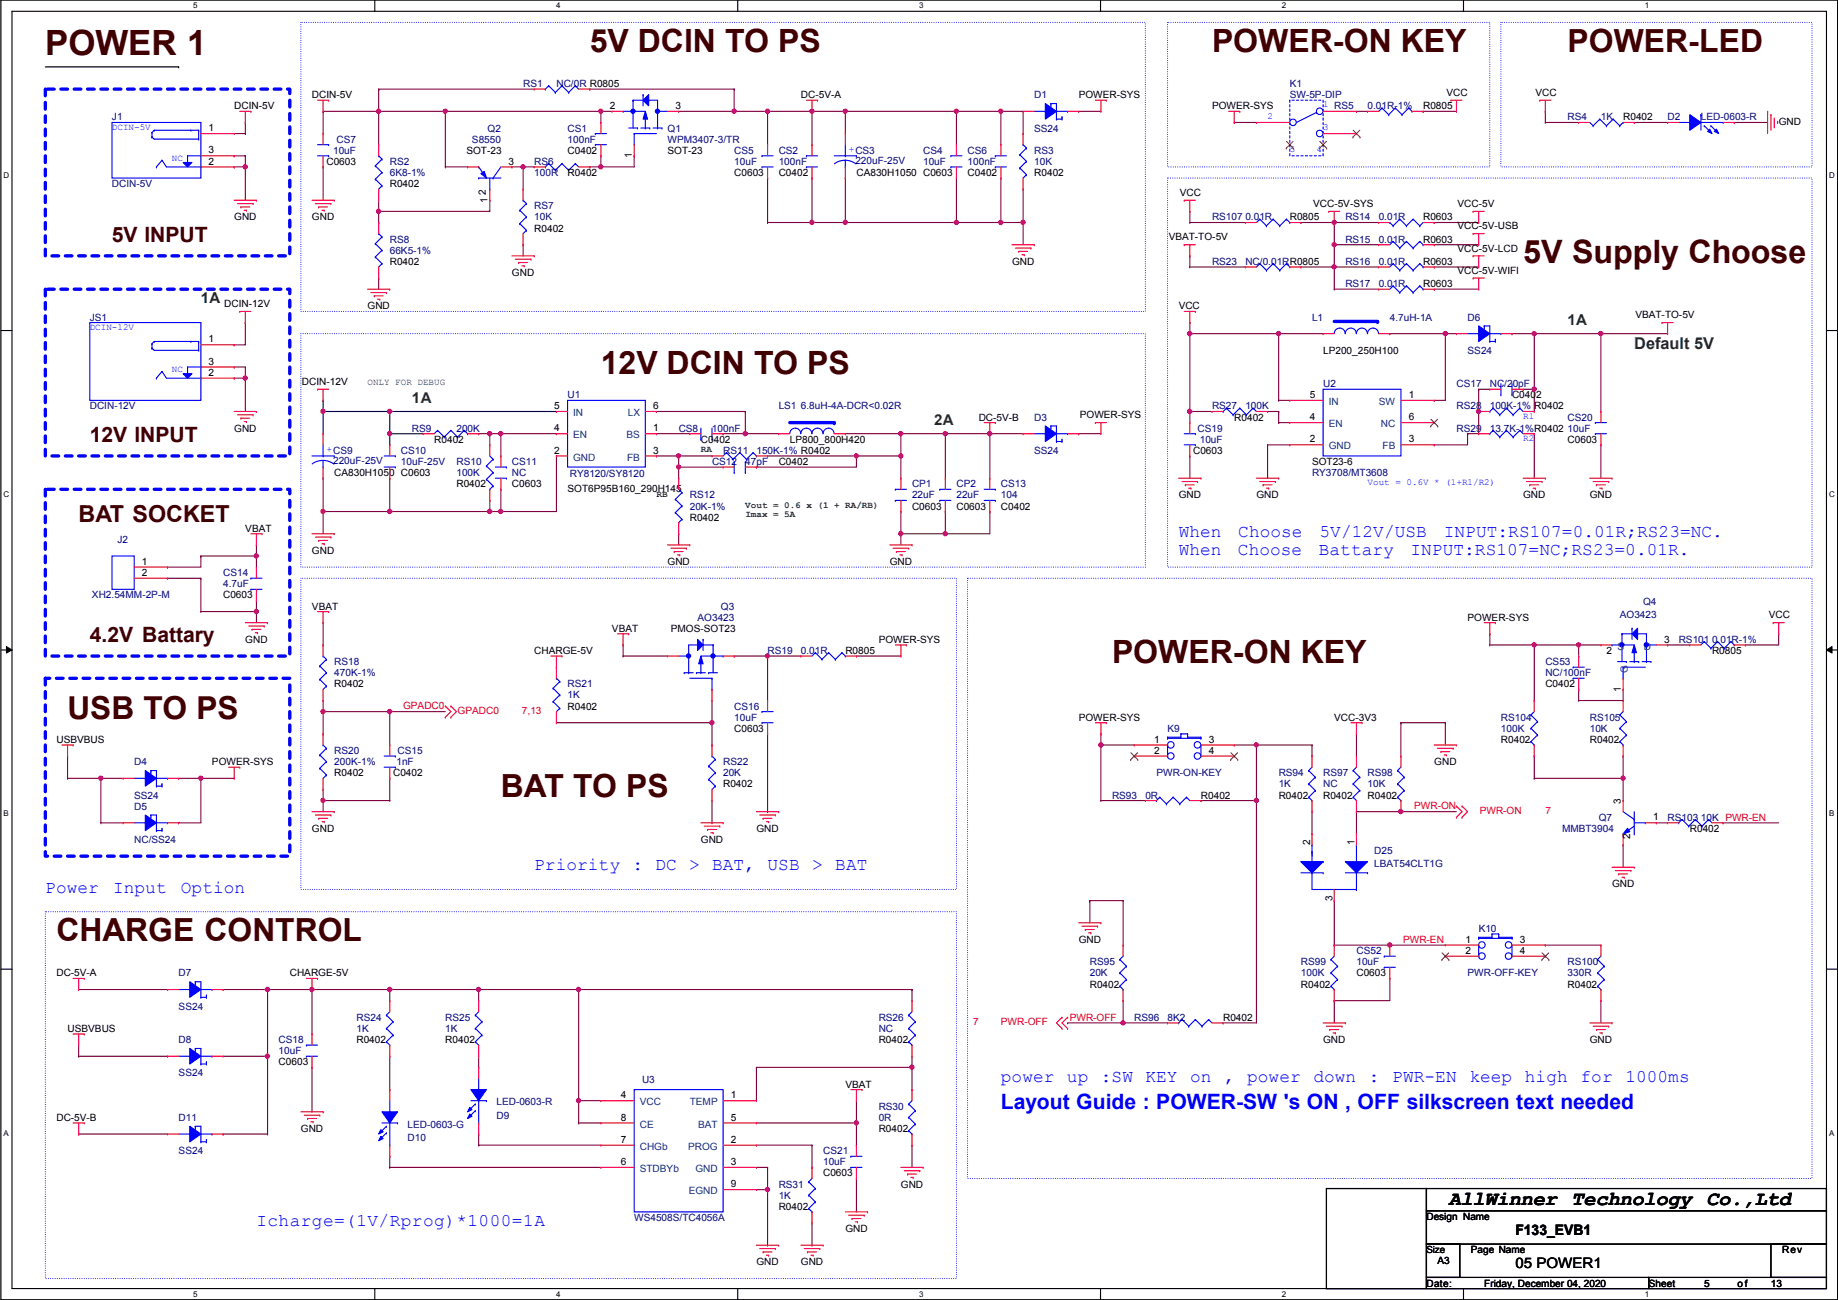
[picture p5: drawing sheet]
<svg xmlns="http://www.w3.org/2000/svg" width="420mm" height="297mm" viewBox="0 0 420 297" stroke-linecap="round" stroke-linejoin="round" font-family="sans-serif">
<defs><g id="words">
<text font-size="8" fill="#400000" x="10.4" y="12.5">POWER 1</text>
<text font-size="7.4" fill="#400000" x="348.2" y="60.2">5V Supply Choose</text>
<g font-size="7.3" fill="#400000">
<text x="134.8" y="11.9">5V DCIN TO PS</text>
<text x="277.1" y="11.9">POWER-ON KEY</text>
<text x="358.3" y="11.9">POWER-LED</text>
<text x="137.4" y="85.6">12V DCIN TO PS</text>
<text x="254.2" y="151.6">POWER-ON KEY</text>
<text x="114.5" y="182">BAT TO PS</text>
<text x="12.9" y="215.1">CHARGE CONTROL</text>
</g>
<text font-size="7.2" fill="#400000" x="15.4" y="164.3">USB TO PS</text>
<text font-size="5.3" fill="#400000" x="18" y="119.3">BAT SOCKET</text>
<g font-size="4.8" fill="#400000">
<text x="25.6" y="55.3">5V INPUT</text>
<text x="20.5" y="101">12V INPUT</text>
<text x="20.5" y="146.8">4.2V Battary</text>
</g>
<text font-size="4.8" fill="#00f" x="228.8" y="253.4">Layout Guide : POWER-SW 's ON , OFF silkscreen text needed</text>
<text font-size="4.6" x="331.2" y="275.4">AllWinner Technology Co.,Ltd</text>
<g font-size="4.1" fill="#00f">
<text x="269.4" y="122.7">When</text>
<text x="283.1" y="122.7">Choose</text>
<text x="301.7" y="122.7">5V/12V/USB</text>
<text x="330.1" y="122.7">INPUT:RS107=0.01R;RS23=NC.</text>
<text x="269.4" y="126.7">When</text>
<text x="283" y="126.7">Choose</text>
<text x="301.5" y="126.7">Battary</text>
<text x="322.4" y="126.7">INPUT:RS107=NC;RS23=0.01R.</text>
<text x="10.4" y="204">Power</text>
<text x="25.9" y="204">Input</text>
<text x="41.3" y="204">Option</text>
<text x="122.1" y="198.9">Priority : DC &gt;</text>
<text x="162.8" y="198.9">BAT,</text>
<text x="175.5" y="198.9">USB</text>
<text x="185.7" y="198.9">&gt;</text>
<text x="190.9" y="198.9">BAT</text>
<text x="228.8" y="247.1">power</text>
<text x="243.9" y="247.1">up</text>
<text x="251.7" y="247.1">:SW</text>
<text x="261.9" y="247.1">KEY</text>
<text x="272.1" y="247.1">on</text>
<text x="279.8" y="247.1">,</text>
<text x="285.1" y="247.1">power</text>
<text x="300.2" y="247.1">down</text>
<text x="312.9" y="247.1">:</text>
<text x="318.3" y="247.1">PWR-EN</text>
<text x="335.9" y="247.1">keep</text>
<text x="348.6" y="247.1">high</text>
<text x="361.3" y="247.1">for</text>
<text x="371.5" y="247.1">1000ms</text>
<text x="58.6" y="280.2">Icharge=(1V/Rprog)*1000=1A</text>
</g>
<text font-size="3.7" fill="#008000" x="373.6" y="79.7">Default 5V</text>
<g font-size="3.4" fill="#008000">
<text x="45.9" y="69.3">1A</text>
<text x="358.3" y="74.3">1A</text>
<text x="94.2" y="92.1">1A</text>
<text x="213.6" y="97.2">2A</text>
</g>
<g font-size="3.3">
<text x="346.4" y="282.3">F133_EVB1</text>
<text x="346.4" y="289.8">05 POWER1</text>
</g>
<g font-size="2.3">
<text x="71.3" y="22.4">DCIN-5V</text>
<text x="183.1" y="22.4">DC-5V-A</text>
<text x="246.6" y="22.4">POWER-SYS</text>
<text x="330.7" y="21.9">VCC</text>
<text x="351" y="21.9">VCC</text>
<text x="47.7" y="30">1</text>
<text x="53.5" y="25">DCIN-5V</text>
<text x="139.4" y="24.9">2</text>
<text x="154.4" y="24.9">3</text>
<text x="277.1" y="25">POWER-SYS</text>
<text x="325.3" y="25">R0805</text>
<text x="371" y="27.5">R0402</text>
<text x="406.6" y="28.5">GND</text>
<text x="47.7" y="35.1">3</text>
<text x="106.6" y="35.1">SOT-23</text>
<text x="129.7" y="35.1">C0402</text>
<text x="152.6" y="35.1">SOT-23</text>
<text x="47.7" y="37.6">2</text>
<text x="74.6" y="37.7">C0603</text>
<text x="116.3" y="37.6">3</text>
<text x="129.7" y="40.2">R0402</text>
<text x="144.4" y="36.1" transform="rotate(-90 144.4 36.1)">1</text>
<text x="167.8" y="40.2">C0603</text>
<text x="178" y="40.2">C0402</text>
<text x="195.8" y="40.2">CA830H1050 C0603</text>
<text x="221.2" y="40.2">C0402</text>
<text x="236.4" y="40.2">R0402</text>
<text x="89.1" y="42.8">R0402</text>
<text x="111" y="44.5" transform="rotate(-90 111 44.5)">2</text>
<text x="111.4" y="46.3" transform="rotate(-90 111.4 46.3)">1</text>
<text x="269.7" y="44.8">VCC</text>
<text x="300.2" y="47.3">VCC-5V-SYS</text>
<text x="333.2" y="47.3">VCC-5V</text>
<text x="53.5" y="50.4">GND</text>
<text x="71.3" y="50.4">GND</text>
<text x="122.1" y="52.9">R0402</text>
<text x="294.8" y="50.4">R0805</text>
<text x="325.3" y="50.4">R0603</text>
<text x="333.2" y="52.4">VCC-5V-USB</text>
<text x="267.2" y="54.9">VBAT-TO-5V</text>
<text x="325.3" y="55.5">R0603</text>
<text x="333.2" y="57.5">VCC-5V-LCD</text>
<text x="89.1" y="60.5">R0402</text>
<text x="117" y="63.1">GND</text>
<text x="231.3" y="60.5">GND</text>
<text x="325.3" y="60.5">R0603</text>
<text x="325.3" y="65.6">R0603</text>
<text x="333.2" y="62.6">VCC-5V-WIFI</text>
<text x="51.3" y="70.2">DCIN-12V</text>
<text x="84" y="70.7">GND</text>
<text x="269.4" y="70.7">VCC</text>
<text x="373.8" y="72.7">VBAT-TO-5V</text>
<text x="47.7" y="83.3">3</text>
<text x="47.7" y="78.2">1</text>
<text x="302.5" y="80.9">LP200_250H100</text>
<text x="47.7" y="85.9">2</text>
<text x="69" y="88">DCIN-12V</text>
<text x="126.7" y="93.5">5</text>
<text x="149.3" y="93.5">6</text>
<text x="246.8" y="95.6">POWER-SYS</text>
<text x="299.4" y="90.9">5</text>
<text x="322" y="90.9">1</text>
<text x="345.6" y="91">C0402</text>
<text x="53.5" y="98.6">GND</text>
<text x="99.3" y="101.2">R0402</text>
<text x="126.7" y="98.6">4</text>
<text x="149.3" y="98.6">1</text>
<text x="160.2" y="101.2">C0402</text>
<text x="180.5" y="101.2">LP800_800H420</text>
<text x="223.7" y="96.1">DC-5V-B</text>
<text x="282.1" y="96.1">R0402</text>
<text x="299.4" y="101.1">2</text>
<text x="299.4" y="96">4</text>
<text x="322" y="101.1">3</text>
<text x="322" y="96">6</text>
<text x="358.3" y="101.2">C0603</text>
<text x="126.7" y="103.6">2</text>
<text x="149.3" y="103.6">3</text>
<text x="178" y="106.3">C0402</text>
<text x="272.7" y="103.7">C0603</text>
<text x="299.9" y="106.3">SOT23-6</text>
<text x="76.4" y="108.8">CA830H1050 C0603</text>
<text x="104.3" y="111.3">R0402</text>
<text x="117" y="111.3">C0603</text>
<text x="129.7" y="112.4">SOT6P95B160_290H145</text>
<text x="269.4" y="113.9">GND</text>
<text x="287.2" y="113.9">GND</text>
<text x="348.2" y="113.9">GND</text>
<text x="363.4" y="113.9">GND</text>
<text x="157.7" y="119">R0402</text>
<text x="208.5" y="116.4">C0603</text>
<text x="218.6" y="116.4">C0603</text>
<text x="228.8" y="116.4">C0402</text>
<text x="56.1" y="121.5">VBAT</text>
<text x="32.5" y="129">1</text>
<text x="32.5" y="131.6">2</text>
<text x="71.3" y="126.6">GND</text>
<text x="152.6" y="129.1">GND</text>
<text x="203.4" y="129.1">GND</text>
<text x="51" y="136.7">C0603</text>
<text x="71.3" y="139.3">VBAT</text>
<text x="335.5" y="141.8">POWER-SYS</text>
<text x="404.3" y="141.3">VCC</text>
<text x="56.1" y="146.9">GND</text>
<text x="122.1" y="149.4">CHARGE-5V</text>
<text x="139.9" y="144.4">VBAT</text>
<text x="153.4" y="144.4">PMOS-SOT23</text>
<text x="193.2" y="149.4">R0805</text>
<text x="200.9" y="146.9">POWER-SYS</text>
<text x="367.2" y="149.4">2</text>
<text x="380.4" y="146.8">3</text>
<text x="391.4" y="149.4">R0805</text>
<text x="76.4" y="157.1">R0402</text>
<text x="353.3" y="157.1">C0402</text>
<text x="370.5" y="158" transform="rotate(-90 370.5 158)">1</text>
<text x="129.7" y="162.1">R0402</text>
<text x="167.8" y="167.2">C0603</text>
<text x="246.6" y="164.7">POWER-SYS</text>
<text x="305" y="164.7">VCC-3V3</text>
<text x="12.9" y="169.8">USBVBUS</text>
<text x="263.9" y="169.7">1</text>
<text x="263.9" y="172.2">2</text>
<text x="276.3" y="169.7">3</text>
<text x="276.3" y="172.2">4</text>
<text x="343.1" y="169.8">R0402</text>
<text x="363.4" y="169.8">R0402</text>
<text x="48.5" y="174.8">POWER-SYS</text>
<text x="76.4" y="177.4">R0402</text>
<text x="89.9" y="177.4">C0402</text>
<text x="165.3" y="179.9">R0402</text>
<text x="327.9" y="174.8">GND</text>
<text x="274.5" y="182.5">R0402</text>
<text x="292.3" y="182.5">R0402</text>
<text x="302.5" y="182.5">R0402</text>
<text x="312.6" y="182.5">R0402</text>
<text x="370.5" y="183.7" transform="rotate(-90 370.5 183.7)">3</text>
<text x="71.3" y="190.1">GND</text>
<text x="172.9" y="190.1">GND</text>
<text x="372.6" y="191.8" transform="rotate(-90 372.6 191.8)">2</text>
<text x="377.9" y="187.5">1</text>
<text x="386.3" y="190.1">R0402</text>
<text x="160.2" y="192.6">GND</text>
<text x="299.5" y="193.1" transform="rotate(-90 299.5 193.1)">2</text>
<text x="309.7" y="193.1" transform="rotate(-90 309.7 193.1)">1</text>
<text x="368.5" y="202.8">GND</text>
<text x="304.6" y="205.8" transform="rotate(-90 304.6 205.8)">3</text>
<text x="246.6" y="215.5">GND</text>
<text x="335" y="215.4">1</text>
<text x="347.4" y="215.4">3</text>
<text x="335" y="217.9">2</text>
<text x="347.4" y="217.9">4</text>
<text x="12.9" y="223.1">DC-5V-A</text>
<text x="66.2" y="223.1">CHARGE-5V</text>
<text x="249.1" y="225.6">R0402</text>
<text x="297.4" y="225.6">R0402</text>
<text x="310.1" y="223.1">C0603</text>
<text x="358.3" y="225.6">R0402</text>
<text x="279.6" y="233.3">R0402</text>
<text x="15.4" y="235.8">USBVBUS</text>
<text x="81.5" y="238.3">R0402</text>
<text x="101.8" y="238.3">R0402</text>
<text x="200.9" y="238.3">R0402</text>
<text x="302.5" y="238.3">GND</text>
<text x="363.4" y="238.3">GND</text>
<text x="63.7" y="243.4">C0603</text>
<text x="141.9" y="251">4</text>
<text x="167.1" y="251">1</text>
<text x="193.2" y="248.5">VBAT</text>
<text x="12.9" y="256.1">DC-5V-B</text>
<text x="141.9" y="256">8</text>
<text x="167.1" y="256">5</text>
<text x="68.8" y="258.7">GND</text>
<text x="141.9" y="261.1">7</text>
<text x="167.1" y="261.1">2</text>
<text x="200.9" y="258.7">R0402</text>
<text x="141.9" y="266.2">6</text>
<text x="167.1" y="266.2">3</text>
<text x="188.2" y="268.8">C0603</text>
<text x="167.1" y="271.3">9</text>
<text x="205.9" y="271.4">GND</text>
<text x="178" y="276.4">R0402</text>
<text x="193.2" y="281.5">GND</text>
<text x="326.1" y="278.7">Design Name</text>
<text x="336.2" y="286.3">Page Name</text>
<text x="407.4" y="286.3">Rev</text>
<text x="172.9" y="289.1">GND</text>
<text x="183.1" y="289.1">GND</text>
<text x="326.1" y="294">Date:</text>
<text x="328.6" y="288.9">A3</text>
<text x="339.3" y="294">Friday, December 04, 2020</text>
<text x="376.9" y="294">Sheet</text>
<text x="389.6" y="294">5</text>
<text x="397.2" y="294">of</text>
<text x="404.8" y="294">13</text>
</g>
<g font-size="2.3" fill="#000080">
<text x="119.6" y="19.9">RS1</text>
<text x="127.2" y="19.9">NC/0R R0805</text>
<text x="236.4" y="22.4">D1</text>
<text x="294.8" y="19.9">K1</text>
<text x="294.8" y="22.4">SW-5P-DIP</text>
<text x="25.6" y="27.5">J1</text>
<text x="312.6" y="25">0.01R-1%</text>
<text x="358.3" y="27.5">RS4</text>
<text x="366" y="27.5">1K</text>
<text x="381.2" y="27.5">D2</text>
<text x="388.8" y="27.5">LED-0603-R</text>
<text x="76.1" y="35.1">10uF</text>
<text x="76.9" y="32.6">CS7</text>
<text x="107.9" y="32.6">S8550</text>
<text x="111.5" y="30.1">Q2</text>
<text x="129.7" y="30.1">CS1</text>
<text x="129.7" y="32.6">100nF</text>
<text x="152.6" y="30.1">Q1</text>
<text x="152.6" y="32.6">WPM3407-3/TR</text>
<text x="167.8" y="35.1">CS5</text>
<text x="178" y="35.1">CS2</text>
<text x="211" y="35.1">CS4</text>
<text x="221.2" y="35.1">CS6</text>
<text x="236.4" y="35.1">RS3</text>
<text x="236.4" y="30.1">SS24</text>
<text x="89.1" y="37.7">RS2</text>
<text x="89.1" y="40.2">6K8-1%</text>
<text x="122.1" y="37.7">RS6</text>
<text x="122.1" y="40.2">100R</text>
<text x="167.8" y="37.7">10uF</text>
<text x="178" y="37.7">100nF</text>
<text x="195.5" y="37.4">220uF-25V</text>
<text x="211" y="37.7">10uF</text>
<text x="221.2" y="37.7">100nF</text>
<text x="236.4" y="37.7">10K</text>
<text x="25.6" y="42.8">DCIN-5V</text>
<text x="122.1" y="47.8">RS7</text>
<text x="122.1" y="50.4">10K</text>
<text x="277.1" y="50.4">RS107 0.01R</text>
<text x="307.5" y="50.4">RS14</text>
<text x="315.2" y="50.4">0.01R</text>
<text x="89.1" y="55.5">RS8</text>
<text x="89.1" y="58">66K5-1%</text>
<text x="307.5" y="55.5">RS15</text>
<text x="315.2" y="55.5">0.01R</text>
<text x="277.1" y="60.5">RS23</text>
<text x="284.7" y="60.5">NC/0.01RR0805</text>
<text x="307.5" y="60.5">RS16</text>
<text x="307.5" y="65.6">RS17</text>
<text x="315.2" y="60.5">0.01R</text>
<text x="315.2" y="65.6">0.01R</text>
<text x="20.5" y="73.2">JS1</text>
<text x="299.9" y="73.2">L1</text>
<text x="317.7" y="73.2">4.7uH-1A</text>
<text x="335.5" y="73.2">D6</text>
<text x="335.5" y="80.9">SS24</text>
<text x="302.5" y="88.5">U2</text>
<text x="332.9" y="88.5">CS17</text>
<text x="340.6" y="88.5">NC/20pF</text>
<text x="20.5" y="93.6">DCIN-12V</text>
<text x="129.7" y="91">U1</text>
<text x="178" y="93.6">LS1 6.8uH-4A-DCR&lt;0.02R</text>
<text x="277.1" y="93.6">RS27</text>
<text x="284.7" y="93.6">100K</text>
<text x="332.9" y="93.6">RS28</text>
<text x="340.6" y="93.6">100K-1% R0402</text>
<text x="94.2" y="98.6">RS9</text>
<text x="104.3" y="98.6">200K</text>
<text x="155.1" y="98.6">CS8</text>
<text x="162.8" y="98.6">100nF</text>
<text x="236.4" y="96.1">D3</text>
<text x="273.8" y="98.6">CS19</text>
<text x="274.3" y="101.2">10uF</text>
<text x="332.9" y="98.6">RS29</text>
<text x="340.6" y="98.6">13.7K-1%R0402</text>
<text x="358.3" y="96.1">CS20</text>
<text x="358.3" y="98.6">10uF</text>
<text x="76.1" y="106">220uF-25V</text>
<text x="91.6" y="103.7">CS10</text>
<text x="91.6" y="106.3">10uF-25V</text>
<text x="104.3" y="106.3">RS10</text>
<text x="117" y="106.3">CS11</text>
<text x="162.8" y="106.3">CS12</text>
<text x="165.3" y="103.7">RS11</text>
<text x="170.4" y="106.3">47pF</text>
<text x="172.9" y="103.7">150K-1% R0402</text>
<text x="236.4" y="103.7">SS24</text>
<text x="104.3" y="108.8">100K</text>
<text x="117" y="108.8">NC</text>
<text x="130.2" y="109.1">RY8120/SY8120</text>
<text x="157.7" y="113.9">RS12</text>
<text x="208.5" y="111.3">CP1</text>
<text x="208.5" y="113.9">22uF</text>
<text x="218.6" y="111.3">CP2</text>
<text x="218.6" y="113.9">22uF</text>
<text x="228.8" y="111.3">CS13</text>
<text x="228.8" y="113.9">104</text>
<text x="299.9" y="108.8">RY3708/MT3608</text>
<text x="157.7" y="116.4">20K-1%</text>
<text x="26.9" y="124">J2</text>
<text x="51" y="131.7">CS14</text>
<text x="21" y="136.7">XH2.54MM-2P-M</text>
<text x="51" y="134.2">4.7uF</text>
<text x="159.5" y="141.8">AO3423</text>
<text x="164.8" y="139.3">Q3</text>
<text x="370.3" y="141.3">AO3423</text>
<text x="375.6" y="138.3">Q4</text>
<text x="175.5" y="149.4">RS19</text>
<text x="183.1" y="149.4">0.01R</text>
<text x="383.7" y="146.9">RS101 0.01R-1%</text>
<text x="76.4" y="152">RS18</text>
<text x="76.4" y="154.5">470K-1%</text>
<text x="353.3" y="152">CS53</text>
<text x="353.3" y="154.5">NC/100nF</text>
<text x="129.7" y="157.1">RS21</text>
<text x="129.7" y="159.6">1K</text>
<text x="167.8" y="162.1">CS16</text>
<text x="167.8" y="164.7">10uF</text>
<text x="266.9" y="167.2">K9</text>
<text x="343.1" y="164.7">RS104</text>
<text x="343.1" y="167.2">100K</text>
<text x="363.4" y="164.7">RS105</text>
<text x="363.4" y="167.2">10K</text>
<text x="76.4" y="172.3">RS20</text>
<text x="90.9" y="172.3">CS15</text>
<text x="30.7" y="174.8">D4</text>
<text x="76.4" y="174.8">200K-1%</text>
<text x="90.6" y="174.8">1nF</text>
<text x="165.3" y="174.8">RS22</text>
<text x="165.3" y="177.4">20K</text>
<text x="264.4" y="177.4">PWR-ON-KEY</text>
<text x="292.3" y="177.4">RS94</text>
<text x="292.3" y="179.9">1K</text>
<text x="302.5" y="177.4">RS97</text>
<text x="302.5" y="179.9">NC</text>
<text x="312.6" y="177.4">RS98</text>
<text x="312.6" y="179.9">10K</text>
<text x="30.7" y="182.5">SS24</text>
<text x="30.7" y="185">D5</text>
<text x="254.2" y="182.5">RS93</text>
<text x="261.8" y="182.5">0R</text>
<text x="357.1" y="190.1">MMBT3904</text>
<text x="365.5" y="187.5">Q7</text>
<text x="381.2" y="187.5">RS103 10K PWR-EN</text>
<text x="30.7" y="192.6">NC/SS24</text>
<text x="314.1" y="195.2">D25</text>
<text x="314.1" y="198.2">LBAT54CLT1G</text>
<text x="338" y="212.9">K10</text>
<text x="249.1" y="220.6">RS95</text>
<text x="297.4" y="220.6">RS99</text>
<text x="310.1" y="218">CS52</text>
<text x="310.1" y="220.6">10uF</text>
<text x="358.3" y="220.6">RS100</text>
<text x="40.8" y="223.1">D7</text>
<text x="249.1" y="223.1">20K</text>
<text x="297.4" y="223.1">100K</text>
<text x="335.5" y="223.1">PWR-OFF-KEY</text>
<text x="358.3" y="223.1">330R</text>
<text x="40.8" y="230.7">SS24</text>
<text x="81.5" y="233.3">RS24</text>
<text x="101.8" y="233.3">RS25</text>
<text x="200.9" y="233.3">RS26</text>
<text x="259.3" y="233.3">RS96</text>
<text x="266.9" y="233.3">8K2</text>
<text x="40.8" y="238.3">D8</text>
<text x="63.7" y="238.3">CS18</text>
<text x="81.5" y="235.8">1K</text>
<text x="101.8" y="235.8">1K</text>
<text x="200.9" y="235.8">NC</text>
<text x="40.8" y="246">SS24</text>
<text x="63.7" y="240.9">10uF</text>
<text x="146.8" y="247.5">U3</text>
<text x="40.8" y="256.1">D11</text>
<text x="93.2" y="257.6">LED-0603-G</text>
<text x="113.5" y="255.6">D9</text>
<text x="113.5" y="252.6">LED-0603-R</text>
<text x="200.9" y="253.6">RS30</text>
<text x="200.9" y="256.1">0R</text>
<text x="40.8" y="263.7">SS24</text>
<text x="93.2" y="260.7">D10</text>
<text x="188.2" y="263.7">CS21</text>
<text x="188.2" y="266.3">10uF</text>
<text x="178" y="271.4">RS31</text>
<text x="178" y="273.9">1K</text>
<text x="145" y="279">WS4508S/TC4056A</text>
</g>
<g font-size="2.3" fill="#004080">
<text x="131" y="95.1">IN</text>
<text x="143.5" y="95.1">LX</text>
<text x="303.7" y="92.5">IN</text>
<text x="315.2" y="92.5">SW</text>
<text x="131" y="100.2">EN</text>
<text x="143.2" y="100.2">BS</text>
<text x="303.7" y="97.6">EN</text>
<text x="315.7" y="97.6">NC</text>
<text x="131" y="105.2">GND</text>
<text x="143.3" y="105.2">FB</text>
<text x="303.7" y="102.7">GND</text>
<text x="316" y="102.7">FB</text>
<text x="369.8" y="148.4">S</text>
<text x="375.7" y="148.4">D</text>
<text x="372.1" y="153.7" transform="rotate(-90 372.1 153.7)">G</text>
<text x="146.3" y="257.6">CE</text>
<text x="146.3" y="252.6">VCC</text>
<text x="157.7" y="252.6">TEMP</text>
<text x="159.6" y="257.6">BAT</text>
<text x="146.3" y="262.7">CHGb</text>
<text x="157.3" y="262.7">PROG</text>
<text x="146.3" y="267.8">STDBYb</text>
<text x="159" y="267.8">GND</text>
<text x="157.4" y="272.9">EGND</text>
</g>
<g font-size="2.3" fill="#f00">
<text x="92.1" y="162.1">GPADC0</text>
<text x="104.6" y="163.2">GPADC0</text>
<text x="119.3" y="163.2">7,13</text>
<text x="323.3" y="185">PWR-ON</text>
<text x="338.3" y="186">PWR-ON</text>
<text x="353.3" y="186">7</text>
<text x="320.7" y="215.4">PWR-EN</text>
<text x="244.5" y="233.2">PWR-OFF</text>
<text x="222.5" y="234.3">7</text>
<text x="228.8" y="234.3">PWR-OFF</text>
</g>
<text font-size="2.2" x="326.1" y="286.3">Size</text>
<g font-size="2.1" fill="#00f">
<text x="25.6" y="29.6">DCIN-5V</text>
<text x="289.8" y="27.1">2</text>
<text x="302.5" y="29.6">3</text>
<text x="302.5" y="24.6">1 RS5</text>
<text x="194" y="34.7">+CS3</text>
<text x="294.8" y="34.7">5</text>
<text x="300.9" y="34.7">4</text>
<text x="39.3" y="36.7">NC</text>
<text x="20.5" y="75.4">DCIN-12V</text>
<text x="39.3" y="85">NC</text>
<text x="348.2" y="95.7">R1</text>
<text x="348.2" y="100.8">R2</text>
<text x="74.6" y="103.3">+CS9</text>
<text x="312.6" y="110.9">Vout = 0.6V * (1+R1/R2)</text>
</g>
<g font-size="2.1" fill="#008000">
<text x="84" y="88.1">ONLY FOR DEBUG</text>
<text x="160.2" y="103.4">RA</text>
<text x="150.1" y="113.5">RB</text>
<text x="170.4" y="116.1">Vout = 0.6 x (1 + RA/RB)</text>
<text x="170.4" y="118.2">Imax = 5A</text>
</g>
<g font-size="1.8">
<text x="44.2" y="1.9">5</text>
<text x="127.1" y="1.9">4</text>
<text x="210.1" y="1.9">3</text>
<text x="293" y="1.9">2</text>
<text x="376" y="1.9">1</text>
<text x=".8" y="40.6">D</text>
<text x="418.2" y="40.6">D</text>
<text x=".8" y="113.6">C</text>
<text x="418.2" y="113.6">C</text>
<text x=".8" y="186.6">B</text>
<text x="418.2" y="186.6">B</text>
<text x=".8" y="259.5">A</text>
<text x="418.2" y="259.5">A</text>
<text x="44.2" y="296.3">5</text>
<text x="127.1" y="296.3">4</text>
<text x="210.1" y="296.3">3</text>
<text x="293" y="296.3">2</text>
<text x="376" y="296.3">1</text>
</g>
</g></defs>
<path d="M.2 0h419.9v297h-419.9zM2.7 2.6h414.8v291.8h-414.8z" fill="none" stroke="#000" stroke-width=".25"/>
<g fill="#fff">
<path d="M44.2 .3h1v2h-1z"/>
<path d="M44.2 294.7h1v2h-1z"/>
</g>
<path d="M85.7 0v2.6M85.7 294.4v2.6" fill="none" stroke="#000" stroke-width=".25"/>
<g fill="#fff">
<path d="M127.1 .3h1v2h-1z"/>
<path d="M127.1 294.7h1v2h-1z"/>
</g>
<path d="M168.6 0v2.6M168.6 294.4v2.6" fill="none" stroke="#000" stroke-width=".25"/>
<g fill="#fff">
<path d="M210.1 .3h1v2h-1z"/>
<path d="M210.1 294.7h1v2h-1z"/>
</g>
<path d="M251.6 0v2.6M251.6 294.4v2.6" fill="none" stroke="#000" stroke-width=".25"/>
<g fill="#fff">
<path d="M293 .3h1v2h-1z"/>
<path d="M293 294.7h1v2h-1z"/>
</g>
<path d="M334.5 0v2.6M334.5 294.4v2.6" fill="none" stroke="#000" stroke-width=".25"/>
<g fill="#fff">
<path d="M376 .3h1v2h-1z"/>
<path d="M376 294.7h1v2h-1z"/>
<path d="M.8 39h1.3v2h-1.3z"/>
<path d="M418.2 39h1.2v2h-1.2z"/>
<path d="M.8 112h1.3v2h-1.3z"/>
<path d="M418.2 112h1.2v2h-1.2z"/>
</g>
<path d="M.2 75.5h2.5M417.5 75.5h2.6" fill="none" stroke="#000" stroke-width=".25"/>
<g fill="#fff">
<path d="M.8 185h1.2v1.9h-1.2z"/>
<path d="M418.2 185h1.1v1.9h-1.1z"/>
</g>
<path d="M.2 148.5h2.5M417.5 148.5h2.6" fill="none" stroke="#000" stroke-width=".25"/>
<path d="M1.5 147.7l1.2 .8-1.2 .7zM417.5 148.5l1.3-.8v1.5z" fill="#000"/>
<path d="M1.5 147.7l1.2 .8-1.2 .7zM417.5 148.5l1.3-.8v1.5z" fill="none" stroke="#000" stroke-width=".23"/>
<g fill="#fff">
<path d="M.8 257.9h1.2v2h-1.2z"/>
<path d="M418.2 257.9h1.1v2h-1.1z"/>
</g>
<path d="M10.4 15.3h30.4M40.8 15.3h.1M.2 221.4h2.5M417.5 221.4h2.6" fill="none" stroke="#000" stroke-width=".25"/>
<path d="M10.4 20.4h55.8v38.1h-55.8zM10.4 66.1h55.8v38.1h-55.8zM10.4 111.8h55.8v38.1h-55.8zM10.4 155h55.8v40.6h-55.8z" fill="none" stroke="#00f" stroke-width=".76" stroke-dasharray="1.5 1.5"/>
<path d="M68.8 5.1h193v66.1h-193zM266.9 5.1h73.7v33h-73.7zM343.1 5.1h71.1v33h-71.1zM266.9 40.7h147.3v88.9h-147.3zM68.8 76.2h193v53.4h-193zM68.8 132.1h149.8v71.1h-149.8zM221.2 132.1h193v137.2h-193zM10.4 208.3h208.2v83.8h-208.2z" fill="none" stroke="#00f" stroke-width=".25" stroke-dasharray="0 .5"/>
<path d="M228.8 25.4h.1M228.8 25.4v7.7" fill="none" stroke="#800040" stroke-width=".25"/>
<circle cx="228.8" cy="25.4" r=".49" fill="#f0f"/>
<circle cx="228.8" cy="25.4" r=".49" fill="none" stroke="#f0f" stroke-width=".25"/>
<path d="M193.2 25.4h.1M193.2 25.4h40.7v5.1M218.6 25.4h.1M218.6 25.4v7.7M228.8 25.4h.1M233.9 30.5h.1M233.9 43.2h.1M233.9 43.2v7.6" fill="none" stroke="#800040" stroke-width=".25"/>
<circle cx="218.6" cy="25.4" r=".49" fill="#f0f"/>
<circle cx="218.6" cy="25.4" r=".49" fill="none" stroke="#f0f" stroke-width=".25"/>
<circle cx="193.2" cy="25.4" r=".49" fill="#f0f"/>
<circle cx="193.2" cy="25.4" r=".49" fill="none" stroke="#f0f" stroke-width=".25"/>
<path d="M73.9 25.4h.1M73.9 38.1h.1M73.9 25.4h12.7M73.9 25.4v5.1M73.9 38.1v7.7M175.5 25.4h.1M175.5 25.4v7.7M185.6 25.4h.1M185.6 25.4h7.6M193.2 25.4h.1M193.2 25.4v5.1" fill="none" stroke="#800040" stroke-width=".25"/>
<circle cx="185.6" cy="25.4" r=".49" fill="#f0f"/>
<circle cx="185.6" cy="25.4" r=".49" fill="none" stroke="#f0f" stroke-width=".25"/>
<path d="M101.8 38.1h.1M101.8 38.1h5.1M134.8 20.4h.1M134.8 20.4h33M155.1 25.4h.1M167.8 20.4h.1M167.8 20.4v5h-12.7M112 45.8h.1M112 45.8v2.5" fill="none" stroke="#800040" stroke-width=".25"/>
<circle cx="167.8" cy="25.4" r=".49" fill="#f0f"/>
<circle cx="167.8" cy="25.4" r=".49" fill="none" stroke="#f0f" stroke-width=".25"/>
<path d="M117 38.1h.1M117 38.1h2.6M86.6 48.3h.1M86.6 48.3h25.4" fill="none" stroke="#800040" stroke-width=".25"/>
<circle cx="86.5" cy="48.3" r=".49" fill="#f0f"/>
<circle cx="86.5" cy="48.3" r=".49" fill="none" stroke="#f0f" stroke-width=".25"/>
<path d="M86.6 25.4h.1M86.6 20.4h.1M86.6 20.4v12.7M119.6 55.9h.1M119.6 55.9v2.6" fill="none" stroke="#800040" stroke-width=".25"/>
<circle cx="86.5" cy="25.4" r=".49" fill="#f0f"/>
<circle cx="86.5" cy="25.4" r=".49" fill="none" stroke="#f0f" stroke-width=".25"/>
<g fill="none" stroke="#800040" stroke-width=".25">
<path d="M86.6 20.4h.1M86.6 25.4h.1M86.6 20.4h35.5M86.6 25.4h53.3M101.8 25.4h.1M101.8 25.4v12.7M137.4 35.6h.1M137.4 25.4h.1M137.4 25.4v2.6M137.4 35.6v2.5M145 35.6h.1M145 35.6v2.5"/>
<path d="M86.6 48.3h.1M86.6 45.8v2.5"/>
</g>
<circle cx="137.3" cy="25.4" r=".49" fill="#f0f"/>
<circle cx="137.3" cy="25.4" r=".49" fill="none" stroke="#f0f" stroke-width=".25"/>
<circle cx="101.8" cy="25.4" r=".49" fill="#f0f"/>
<circle cx="101.8" cy="25.4" r=".49" fill="none" stroke="#f0f" stroke-width=".25"/>
<path d="M175.5 25.4h.1M175.5 25.4h10.1v7.7M185.6 33.1h.1" fill="none" stroke="#800040" stroke-width=".25"/>
<circle cx="175.4" cy="25.4" r=".49" fill="#f0f"/>
<circle cx="175.4" cy="25.4" r=".49" fill="none" stroke="#f0f" stroke-width=".25"/>
<path d="M119.6 38.1h.1M119.6 38.1h2.5M134.8 38.1h.1M134.8 38.1h10.2M137.4 38.1h.1M86.6 63.5h.1M86.6 63.5v2.6" fill="none" stroke="#800040" stroke-width=".25"/>
<circle cx="137.3" cy="38.1" r=".49" fill="#f0f"/>
<circle cx="137.3" cy="38.1" r=".49" fill="none" stroke="#f0f" stroke-width=".25"/>
<path d="M175.5 40.7h.1M175.5 50.8h.1M175.5 40.7v10.1M175.5 50.8h17.7M185.6 40.7h.1M185.6 50.8h.1M185.6 40.7v10.1M233.9 50.8h.1M233.9 50.8v5.1" fill="none" stroke="#800040" stroke-width=".25"/>
<circle cx="185.6" cy="50.8" r=".49" fill="#f0f"/>
<circle cx="185.6" cy="50.8" r=".49" fill="none" stroke="#f0f" stroke-width=".25"/>
<path d="M193.2 40.7h.1M193.2 50.8h.1M193.2 40.7v10.1M193.2 50.8h25.4" fill="none" stroke="#800040" stroke-width=".25"/>
<circle cx="218.6" cy="50.8" r=".49" fill="#f0f"/>
<circle cx="218.6" cy="50.8" r=".49" fill="none" stroke="#f0f" stroke-width=".25"/>
<circle cx="193.2" cy="50.8" r=".49" fill="#f0f"/>
<circle cx="193.2" cy="50.8" r=".49" fill="none" stroke="#f0f" stroke-width=".25"/>
<path d="M218.6 40.7h.1M218.6 50.8h.1M218.6 40.7v10.1M218.6 50.8h15.3M228.8 40.7h.1M228.8 50.8h.1M228.8 40.7v10.1" fill="none" stroke="#800040" stroke-width=".25"/>
<circle cx="233.9" cy="50.8" r=".49" fill="#f0f"/>
<circle cx="233.9" cy="50.8" r=".49" fill="none" stroke="#f0f" stroke-width=".25"/>
<circle cx="228.8" cy="50.8" r=".49" fill="#f0f"/>
<circle cx="228.8" cy="50.8" r=".49" fill="none" stroke="#f0f" stroke-width=".25"/>
<path d="M53.5 38.1h.1M53.5 30.5h2.6M53.5 38.1h2.6M56.1 30.5h.1M56.1 28h.1M56.1 28v2.5M167.8 25.4h.1M167.8 25.4h7.7" fill="none" stroke="#800040" stroke-width=".25"/>
<circle cx="56.1" cy="38.1" r=".49" fill="#f0f"/>
<circle cx="56.1" cy="38.1" r=".49" fill="none" stroke="#f0f" stroke-width=".25"/>
<g fill="none" stroke="#800040" stroke-width=".25">
<path d="M53.5 35.6h.1M53.5 35.6h2.6M56.1 35.6h.1M56.1 38.1h.1M56.1 35.6v10.2M246.6 25.4h.1M246.6 25.4h5.1M282.1 28h.1M282.1 28h5.1M310.1 25.4h.1M310.1 25.4h2.5M325.3 25.4h.1"/>
<path d="M325.3 25.4h7.6M53.5 78.8h.1M56.1 73.7h.1M56.1 73.7v5.1h-2.6M53.5 86.4h.1M53.5 86.4h2.6M56.1 83.9h.1M56.1 86.4h.1M56.1 83.9v10.1"/>
</g>
<circle cx="56.1" cy="86.4" r=".49" fill="#f0f"/>
<circle cx="56.1" cy="86.4" r=".49" fill="none" stroke="#f0f" stroke-width=".25"/>
<path d="M53.5 83.9h.1M53.5 83.9h2.6M109.4 99.1h.1M109.4 99.1h2.6M112 99.1h.1M112 99.1v2.5M127.2 104.2h.1M127.2 104.2v12.7" fill="none" stroke="#800040" stroke-width=".25"/>
<path d="M73.9 91.5h.1M73.9 91.5v2.5" fill="none" stroke="#000040" stroke-width=".25"/>
<circle cx="111.9" cy="99.1" r=".49" fill="#f0f"/>
<circle cx="111.9" cy="99.1" r=".49" fill="none" stroke="#f0f" stroke-width=".25"/>
<path d="M112 99.1h.1M112 99.1h2.5M73.9 116.9h.1M73.9 116.9v5.1M73.9 116.9h15.2M112 114.3h.1M112 114.3v2.6" fill="none" stroke="#800040" stroke-width=".25"/>
<path d="M73.9 94h.1M73.9 94h15.2M89.1 94h.1M89.1 94v5.1" fill="none" stroke="#000040" stroke-width=".25"/>
<circle cx="89.1" cy="99.1" r=".49" fill="#f0f"/>
<circle cx="89.1" cy="99.1" r=".49" fill="none" stroke="#f0f" stroke-width=".25"/>
<path d="M89.1 109.3h.1M89.1 109.3v7.6" fill="none" stroke="#800040" stroke-width=".25"/>
<path d="M73.9 94h.1M73.9 94v5.1" fill="none" stroke="#000040" stroke-width=".25"/>
<circle cx="73.8" cy="94" r=".49" fill="#f0f"/>
<circle cx="73.8" cy="94" r=".49" fill="none" stroke="#f0f" stroke-width=".25"/>
<path d="M150.1 99.1h.1M150.1 99.1h7.6M165.3 99.1h.1M165.3 99.1h5.1M150.1 104.2h.1M150.1 104.2h12.7M155.1 104.2h.1M155.1 104.2v2.5" fill="none" stroke="#800040" stroke-width=".25"/>
<circle cx="155.1" cy="104.2" r=".49" fill="#f0f"/>
<circle cx="155.1" cy="104.2" r=".49" fill="none" stroke="#f0f" stroke-width=".25"/>
<path d="M193.2 99.1h.1M193.2 99.1h12.7M175.5 104.2h.1M175.5 104.2h20.3M155.1 122h.1M155.1 122v2.5" fill="none" stroke="#800040" stroke-width=".25"/>
<circle cx="195.8" cy="104.2" r=".49" fill="#f0f"/>
<circle cx="195.8" cy="104.2" r=".49" fill="none" stroke="#f0f" stroke-width=".25"/>
<path d="M89.1 116.9h.1M89.1 116.9h22.9M195.8 104.2h.1M195.8 104.2v2.5" fill="none" stroke="#800040" stroke-width=".25"/>
<circle cx="111.9" cy="116.9" r=".49" fill="#f0f"/>
<circle cx="111.9" cy="116.9" r=".49" fill="none" stroke="#f0f" stroke-width=".25"/>
<circle cx="89.1" cy="116.9" r=".49" fill="#f0f"/>
<circle cx="89.1" cy="116.9" r=".49" fill="none" stroke="#f0f" stroke-width=".25"/>
<path d="M73.9 109.3h.1M73.9 109.3v7.6" fill="none" stroke="#800040" stroke-width=".25"/>
<circle cx="73.8" cy="116.9" r=".49" fill="#f0f"/>
<circle cx="73.8" cy="116.9" r=".49" fill="none" stroke="#f0f" stroke-width=".25"/>
<path d="M89.1 94h.1M89.1 94h38.1" fill="none" stroke="#000040" stroke-width=".25"/>
<circle cx="89.1" cy="94" r=".49" fill="#f0f"/>
<circle cx="89.1" cy="94" r=".49" fill="none" stroke="#f0f" stroke-width=".25"/>
<path d="M89.1 99.1h.1M89.1 99.1h7.6" fill="none" stroke="#000040" stroke-width=".25"/>
<path d="M114.5 99.1h.1M114.5 99.1v5.1M114.5 99.1h12.7" fill="none" stroke="#800040" stroke-width=".25"/>
<circle cx="114.5" cy="99.1" r=".49" fill="#f0f"/>
<circle cx="114.5" cy="99.1" r=".49" fill="none" stroke="#f0f" stroke-width=".25"/>
<path d="M114.5 111.8h.1M114.5 111.8v5.1" fill="none" stroke="#800040" stroke-width=".25"/>
<circle cx="114.5" cy="116.9" r=".49" fill="#f0f"/>
<circle cx="114.5" cy="116.9" r=".49" fill="none" stroke="#f0f" stroke-width=".25"/>
<path d="M112 116.9h.1M112 116.9h15.2M114.5 116.9h.1M155.1 106.7h.1M155.1 106.7h10.2M172.9 106.7h.1M172.9 106.7h22.9" fill="none" stroke="#800040" stroke-width=".25"/>
<circle cx="155.1" cy="106.7" r=".49" fill="#f0f"/>
<circle cx="155.1" cy="106.7" r=".49" fill="none" stroke="#f0f" stroke-width=".25"/>
<g fill="none" stroke="#800040" stroke-width=".25">
<path d="M205.9 99.1h.1M205.9 99.1v5.1M216.1 99.1h.1M216.1 99.1v10.2M226.3 99.1h.1M226.3 99.1v10.2M155.1 106.7h.1M155.1 106.7v2.6M205.9 116.9h.1M205.9 116.9v7.6M216.1 116.9h.1M216.1 116.9v5.1"/>
<path d="M226.3 116.9h.1M226.3 116.9v5.1M205.9 122h.1"/>
</g>
<circle cx="205.9" cy="104.2" r=".49" fill="#f0f"/>
<circle cx="205.9" cy="104.2" r=".49" fill="none" stroke="#f0f" stroke-width=".25"/>
<path d="M205.9 99.1h.1M205.9 99.1h10.2" fill="none" stroke="#800040" stroke-width=".25"/>
<circle cx="216.1" cy="99.1" r=".49" fill="#f0f"/>
<circle cx="216.1" cy="99.1" r=".49" fill="none" stroke="#f0f" stroke-width=".25"/>
<circle cx="205.9" cy="99.1" r=".49" fill="#f0f"/>
<circle cx="205.9" cy="99.1" r=".49" fill="none" stroke="#f0f" stroke-width=".25"/>
<path d="M195.8 104.2h.1M195.8 104.2h10.1M205.9 104.2h.1M205.9 104.2v5.1M205.9 122h.1M205.9 122h10.2" fill="none" stroke="#800040" stroke-width=".25"/>
<path d="M89.1 99.1h.1M89.1 99.1v2.5" fill="none" stroke="#000040" stroke-width=".25"/>
<circle cx="216.1" cy="121.9" r=".49" fill="#f0f"/>
<circle cx="216.1" cy="121.9" r=".49" fill="none" stroke="#f0f" stroke-width=".25"/>
<circle cx="205.9" cy="121.9" r=".49" fill="#f0f"/>
<circle cx="205.9" cy="121.9" r=".49" fill="none" stroke="#f0f" stroke-width=".25"/>
<path d="M216.1 99.1h.1M216.1 99.1h17.8M226.3 99.1h.1M216.1 122h.1M216.1 122h10.2" fill="none" stroke="#800040" stroke-width=".25"/>
<circle cx="226.2" cy="99.1" r=".49" fill="#f0f"/>
<circle cx="226.2" cy="99.1" r=".49" fill="none" stroke="#f0f" stroke-width=".25"/>
<path d="M150.1 94h.1M150.1 94h20.3M170.4 94h.1M170.4 94v5.1M246.6 99.1h.1M246.6 99.1h5.1" fill="none" stroke="#800040" stroke-width=".25"/>
<circle cx="170.4" cy="99.1" r=".49" fill="#f0f"/>
<circle cx="170.4" cy="99.1" r=".49" fill="none" stroke="#f0f" stroke-width=".25"/>
<g fill="none" stroke="#800040" stroke-width=".25">
<path d="M170.4 99.1h.1M170.4 99.1h7.6M15.4 172.8h.1M15.4 177.8h.1M15.4 172.8v5M15.4 177.8h7.7M40.8 177.8h.1M40.8 177.8h5.1M18 226.1h20.3M38.3 226.1h.1M51 226.1h.1M51 226.1h10.2"/>
<path d="M18 259.1h.1M18 259.1h20.3"/>
</g>
<circle cx="61.1" cy="226.1" r=".49" fill="#f0f"/>
<circle cx="61.1" cy="226.1" r=".49" fill="none" stroke="#f0f" stroke-width=".25"/>
<path d="M71.3 226.1h.1M71.3 226.1v10.2M89.1 226.1h.1M89.1 226.1h-27.9v15.2M51 259.1h.1M51 259.1h10.2M61.2 241.3h.1M71.3 243.9h.1M71.3 243.9v10.1" fill="none" stroke="#800040" stroke-width=".25"/>
<circle cx="71.3" cy="226.1" r=".49" fill="#f0f"/>
<circle cx="71.3" cy="226.1" r=".49" fill="none" stroke="#f0f" stroke-width=".25"/>
<path d="M89.1 226.1h20.3M109.4 226.1h.1M89.1 249h.1M89.1 241.3v7.7M109.4 243.9h.1M109.4 241.3v2.6" fill="none" stroke="#800040" stroke-width=".25"/>
<circle cx="89.1" cy="226.1" r=".49" fill="#f0f"/>
<circle cx="89.1" cy="226.1" r=".49" fill="none" stroke="#f0f" stroke-width=".25"/>
<circle cx="109.4" cy="226.1" r=".49" fill="#f0f"/>
<circle cx="109.4" cy="226.1" r=".49" fill="none" stroke="#f0f" stroke-width=".25"/>
<g fill="none" stroke="#800040" stroke-width=".25">
<path d="M89.1 226.1h.1M89.1 226.1v2.5M109.4 226.1h.1M109.4 226.1h22.9M109.4 226.1v2.5M132.3 226.1h.1M208.5 226.1h.1M208.5 226.1v2.5M109.4 259.1h.1M109.4 259.1v2.6M132.3 256.6h.1M132.3 251.5h.1"/>
<path d="M132.3 256.6h5.1M132.3 251.5h5.1M132.3 251.5v5.1M172.9 256.6h22.9M195.8 256.6h.1M195.8 251.5v10.2M208.5 243.9h.1M208.5 241.3v2.6M89.1 264.2h.1M89.1 266.7h.1M89.1 264.2v2.5M89.1 266.7h48.3"/>
<path d="M109.4 261.7h.1M109.4 261.7h28M195.8 261.7h.1M208.5 261.7h.1M208.5 261.7v5"/>
</g>
<circle cx="195.8" cy="256.6" r=".49" fill="#f0f"/>
<circle cx="195.8" cy="256.6" r=".49" fill="none" stroke="#f0f" stroke-width=".25"/>
<g fill="none" stroke="#800040" stroke-width=".25">
<path d="M172.9 261.7h12.7M172.9 266.7h2.6M175.5 271.8h.1M175.5 266.7h.1M175.5 266.7v17.8M185.6 266.7h.1M185.6 261.7h.1M185.6 261.7v5M185.6 279.4v5.1M195.8 269.3h.1M195.8 269.3v7.6M175.5 284.5h.1"/>
<path d="M185.6 284.5h.1"/>
</g>
<circle cx="175.4" cy="271.8" r=".49" fill="#f0f"/>
<circle cx="175.4" cy="271.8" r=".49" fill="none" stroke="#f0f" stroke-width=".25"/>
<path d="M132.3 226.1h76.2M208.5 226.1h.1M172.9 271.8h2.6M175.5 271.8h.1" fill="none" stroke="#800040" stroke-width=".25"/>
<circle cx="132.3" cy="226.1" r=".49" fill="#f0f"/>
<circle cx="132.3" cy="226.1" r=".49" fill="none" stroke="#f0f" stroke-width=".25"/>
<path d="M132.3 226.1h.1M132.3 226.1v25.4" fill="none" stroke="#800040" stroke-width=".25"/>
<circle cx="132.3" cy="251.5" r=".49" fill="#f0f"/>
<circle cx="132.3" cy="251.5" r=".49" fill="none" stroke="#f0f" stroke-width=".25"/>
<path d="M172.9 243.9h35.6M208.5 249h.1M208.5 243.9h.1M208.5 243.9v5.1" fill="none" stroke="#800040" stroke-width=".25"/>
<circle cx="208.5" cy="243.9" r=".49" fill="#f0f"/>
<circle cx="208.5" cy="243.9" r=".49" fill="none" stroke="#f0f" stroke-width=".25"/>
<path d="M38.3 132.1h.1M38.3 132.1h7.6M45.9 132.1h.1M45.9 139.7h.1M45.9 132.1v7.6M45.9 139.7h12.7M58.6 124.5h.1M58.6 124.5v2.5M172.9 243.9h.1M172.9 243.9v7.6" fill="none" stroke="#800040" stroke-width=".25"/>
<circle cx="58.6" cy="139.7" r=".49" fill="#f0f"/>
<circle cx="58.6" cy="139.7" r=".49" fill="none" stroke="#f0f" stroke-width=".25"/>
<path d="M38.3 129.6h.1M45.9 127h.1M45.9 127v2.6h-7.6M45.9 127h12.7" fill="none" stroke="#800040" stroke-width=".25"/>
<circle cx="58.6" cy="127" r=".49" fill="#f0f"/>
<circle cx="58.6" cy="127" r=".49" fill="none" stroke="#f0f" stroke-width=".25"/>
<g fill="none" stroke="#800040" stroke-width=".25">
<path d="M58.6 127h.1M58.6 137.2h.1M58.6 139.7h.1M58.6 127v2.6M58.6 137.2v5.1M73.9 147.4h.1M73.9 142.3v5.1M73.9 160.1h.1M73.9 162.6h.1M73.9 160.1v2.5M73.9 162.6h15.2M73.9 180.4h.1"/>
<path d="M73.9 180.4v2.5"/>
</g>
<circle cx="73.8" cy="162.6" r=".49" fill="#f0f"/>
<circle cx="73.8" cy="162.6" r=".49" fill="none" stroke="#f0f" stroke-width=".25"/>
<path d="M73.9 167.7h.1M73.9 162.6v5.1M89.1 177.8v5.1M73.9 182.9h.1M73.9 182.9h15.2M89.1 182.9h.1" fill="none" stroke="#800040" stroke-width=".25"/>
<circle cx="73.8" cy="182.9" r=".49" fill="#f0f"/>
<circle cx="73.8" cy="182.9" r=".49" fill="none" stroke="#f0f" stroke-width=".25"/>
<path d="M89.1 162.6h.1M89.1 162.6v7.6M73.9 182.9h.1M73.9 182.9v2.6" fill="none" stroke="#800040" stroke-width=".25"/>
<circle cx="89.1" cy="162.6" r=".49" fill="#f0f"/>
<circle cx="89.1" cy="162.6" r=".49" fill="none" stroke="#f0f" stroke-width=".25"/>
<path d="M142.4 147.4h.1M142.4 147.4v2.5M89.1 162.6h.1M89.1 162.6h12.7M127.2 165.1h.1M127.2 165.1h35.6" fill="none" stroke="#800040" stroke-width=".25"/>
<circle cx="162.7" cy="165.1" r=".49" fill="#f0f"/>
<circle cx="162.7" cy="165.1" r=".49" fill="none" stroke="#f0f" stroke-width=".25"/>
<path d="M175.5 149.9h.1M175.5 149.9v10.2M162.8 170.2h.1M162.8 165.1v5.1M162.8 188h.1M162.8 182.9v5.1" fill="none" stroke="#800040" stroke-width=".25"/>
<circle cx="175.4" cy="149.9" r=".49" fill="#f0f"/>
<circle cx="175.4" cy="149.9" r=".49" fill="none" stroke="#f0f" stroke-width=".25"/>
<g fill="none" stroke="#800040" stroke-width=".25">
<path d="M142.4 149.9h.1M142.4 149.9h10.2M167.8 149.9h.1M167.8 149.9h15.3M175.5 149.9h.1M195.8 149.9h.1M195.8 149.9h10.1M162.8 165.1h.1M162.8 160.1v5M175.5 167.7v17.8M175.5 185.5h.1M18 238.8v2.5"/>
<path d="M18 241.3h.1M18 241.3h20.3M38.3 241.3h.1M51 241.3h10.2M61.2 241.3h.1"/>
</g>
<circle cx="61.1" cy="241.3" r=".49" fill="#f0f"/>
<circle cx="61.1" cy="241.3" r=".49" fill="none" stroke="#f0f" stroke-width=".25"/>
<path d="M23.1 177.8h.1M23.1 177.8v10.2M23.1 188h.1M23.1 188h5M61.2 259.1h.1M61.2 241.3v17.8" fill="none" stroke="#800040" stroke-width=".25"/>
<circle cx="23" cy="177.8" r=".49" fill="#f0f"/>
<circle cx="23" cy="177.8" r=".49" fill="none" stroke="#f0f" stroke-width=".25"/>
<path d="M23.1 177.8h.1M23.1 177.8h5M45.9 177.8h.1M45.9 177.8v10.2h-5.1M40.8 188h.1" fill="none" stroke="#800040" stroke-width=".25"/>
<circle cx="45.9" cy="177.8" r=".49" fill="#f0f"/>
<circle cx="45.9" cy="177.8" r=".49" fill="none" stroke="#f0f" stroke-width=".25"/>
<path d="M305 55.9h.1M305 55.9v5.1M45.9 177.8h.1M45.9 177.8h7.6" fill="none" stroke="#800040" stroke-width=".25"/>
<circle cx="305" cy="61" r=".49" fill="#f0f"/>
<circle cx="305" cy="61" r=".49" fill="none" stroke="#f0f" stroke-width=".25"/>
<circle cx="305" cy="55.9" r=".49" fill="#f0f"/>
<circle cx="305" cy="55.9" r=".49" fill="none" stroke="#f0f" stroke-width=".25"/>
<g fill="none" stroke="#800040" stroke-width=".25">
<path d="M305 55.9h.1M305 55.9h10.2M327.9 55.9h.1M327.9 55.9h10.1M305 61h.1M305 66.1h.1M305 61h10.2M305 66.1h10.2M305 61v5.1M327.9 61h.1M327.9 66.1h.1M327.9 61h10.1"/>
<path d="M327.9 66.1h10.1M251.7 167.7h.1M251.7 167.7v2.5"/>
</g>
<circle cx="251.6" cy="170.2" r=".49" fill="#f0f"/>
<circle cx="251.6" cy="170.2" r=".49" fill="none" stroke="#f0f" stroke-width=".25"/>
<path d="M251.7 170.2h.1M251.7 170.2h7.6M251.7 170.2v12.7M282.1 170.2h.1M282.1 170.2h5.1M251.7 182.9h.1M251.7 182.9h10.1M287.2 182.9h.1M287.2 182.9v50.8" fill="none" stroke="#800040" stroke-width=".25"/>
<circle cx="287.2" cy="182.9" r=".49" fill="#f0f"/>
<circle cx="287.2" cy="182.9" r=".49" fill="none" stroke="#f0f" stroke-width=".25"/>
<path d="M287.2 170.2h.1M287.2 170.2v12.7h-12.7M274.5 182.9h.1M256.7 228.6h.1M256.7 233.7h.1M256.7 233.7h10.2M256.7 228.6v5.1M279.6 233.7h.1M279.6 233.7h7.6" fill="none" stroke="#800040" stroke-width=".25"/>
<circle cx="256.7" cy="233.7" r=".49" fill="#f0f"/>
<circle cx="256.7" cy="233.7" r=".49" fill="none" stroke="#f0f" stroke-width=".25"/>
<path d="M287.2 170.2h.1M287.2 170.2h12.7" fill="none" stroke="#800040" stroke-width=".25"/>
<circle cx="287.2" cy="170.2" r=".49" fill="#f0f"/>
<circle cx="287.2" cy="170.2" r=".49" fill="none" stroke="#f0f" stroke-width=".25"/>
<g fill="none" stroke="#800040" stroke-width=".25">
<path d="M299.9 170.2h.1M299.9 170.2v2.6M310.1 167.7h.1M310.1 167.7v5.1M299.9 185.5h.1M299.9 185.5v5M310.1 185.5h.1M310.1 185.5h10.1M249.1 205.8h.1M249.1 205.8v5.1M249.1 205.8h7.6M256.7 205.8h.1"/>
<path d="M256.7 205.8v10.1"/>
</g>
<circle cx="320.2" cy="185.4" r=".49" fill="#f0f"/>
<circle cx="320.2" cy="185.4" r=".49" fill="none" stroke="#f0f" stroke-width=".25"/>
<g fill="none" stroke="#800040" stroke-width=".25">
<path d="M320.2 165.1h.1M320.2 165.1v7.7M320.2 165.1h10.2M330.4 165.1h.1M330.4 165.1v5.1M310.1 185.5h.1M310.1 185.5v5M320.2 185.5h.1M320.2 185.5h12.7M305 205.8h.1M305 215.9h.1M305 205.8v10.1"/>
<path d="M305 215.9h25.4M317.7 215.9h.1M305 228.6h.1M305 228.6v5.1M317.7 223.6h.1M317.7 223.6v5h-12.7"/>
</g>
<circle cx="317.7" cy="215.9" r=".49" fill="#f0f"/>
<circle cx="317.7" cy="215.9" r=".49" fill="none" stroke="#f0f" stroke-width=".25"/>
<g fill="none" stroke="#800040" stroke-width=".25">
<path d="M340.6 144.8h.1M340.6 147.4h.1M340.6 147.4h10.1M340.6 144.8v2.6M350.7 147.4h.1M350.7 147.4v12.7M381.2 147.4h.1M381.2 147.4h5.1M399 147.4h.1M406.6 144.8h.1M406.6 144.8v2.6h-7.6M353.3 215.9h.1"/>
<path d="M353.3 215.9h12.7M244 233.7h.1M244 233.7h12.7M366 228.6h.1M366 228.6v5.1"/>
</g>
<circle cx="350.7" cy="147.3" r=".49" fill="#f0f"/>
<circle cx="350.7" cy="147.3" r=".49" fill="none" stroke="#f0f" stroke-width=".25"/>
<path d="M350.7 147.4h.1M350.7 147.4h10.2M350.7 172.8h.1M350.7 177.8h.1M350.7 172.8v5M350.7 177.8h20.3" fill="none" stroke="#800040" stroke-width=".25"/>
<circle cx="371" cy="177.8" r=".49" fill="#f0f"/>
<circle cx="371" cy="177.8" r=".49" fill="none" stroke="#f0f" stroke-width=".25"/>
<path d="M360.9 147.4h.1M360.9 147.4v2.5M371 157.5h.1M371 157.5v2.6M371 172.8h.1M371 172.8v5" fill="none" stroke="#800040" stroke-width=".25"/>
<circle cx="360.9" cy="147.3" r=".49" fill="#f0f"/>
<circle cx="360.9" cy="147.3" r=".49" fill="none" stroke="#f0f" stroke-width=".25"/>
<g fill="none" stroke="#800040" stroke-width=".25">
<path d="M305 50.8h.1M305 50.8v5.1M305 50.8h10.2M327.9 50.8h.1M327.9 50.8h10.1M272 76.2h.1M272 73.7h.1M272 76.2h20.3M272 73.7v20.3M289.8 94h.1M289.8 94h2.5M292.3 94h.1"/>
<path d="M292.3 96.6h.1M292.3 94v2.6M292.3 96.6h2.5M335.5 99.1h.1M335.5 99.1v2.5M335.5 99.1h2.5M338 88.9h.1M338 88.9h2.6M338 88.9v5.1M348.2 88.9h.1M348.2 88.9h2.5M350.7 88.9h.1"/>
<path d="M350.7 88.9v5.1M272 104.2h.1M272 104.2v5.1M289.8 101.6h.1M289.8 101.6v7.7M289.8 101.6h5M360.9 147.4h.1M360.9 157.5h.1M360.9 147.4h5.1M360.9 157.5v2.6M360.9 160.1h.1M360.9 160.1h10.1"/>
<path d="M371 177.8h.1M371 177.8v5.1M371 193.1h.1M371 193.1v5.1M378.7 188h.1M378.7 188h2.5M393.9 188h.1M393.9 188h12.7"/>
</g>
<circle cx="272" cy="94" r=".49" fill="#f0f"/>
<circle cx="272" cy="94" r=".49" fill="none" stroke="#f0f" stroke-width=".25"/>
<circle cx="272" cy="76.2" r=".49" fill="#f0f"/>
<circle cx="272" cy="76.2" r=".49" fill="none" stroke="#f0f" stroke-width=".25"/>
<path d="M292.3 76.2h.1M292.3 76.2v15.3" fill="none" stroke="#800040" stroke-width=".25"/>
<circle cx="292.3" cy="76.2" r=".49" fill="#f0f"/>
<circle cx="292.3" cy="76.2" r=".49" fill="none" stroke="#f0f" stroke-width=".25"/>
<path d="M292.3 76.2h.1M292.3 76.2h10.2M330.4 76.2h.1M330.4 76.2h2.5M330.4 76.2v15.3" fill="none" stroke="#800040" stroke-width=".25"/>
<circle cx="330.4" cy="76.2" r=".49" fill="#f0f"/>
<circle cx="330.4" cy="76.2" r=".49" fill="none" stroke="#f0f" stroke-width=".25"/>
<path d="M317.7 76.2h.1M317.7 76.2h12.7M292.3 91.5h.1M292.3 91.5h2.5M327.9 91.5h.1M327.9 91.5h2.5M338 94h.1M338 94v5.1M327.9 101.6h.1M327.9 101.6h7.6" fill="none" stroke="#800040" stroke-width=".25"/>
<circle cx="338" cy="94" r=".49" fill="#f0f"/>
<circle cx="338" cy="94" r=".49" fill="none" stroke="#f0f" stroke-width=".25"/>
<path d="M350.7 76.2h.1M350.7 76.2v12.7" fill="none" stroke="#800040" stroke-width=".25"/>
<circle cx="350.7" cy="88.9" r=".49" fill="#f0f"/>
<circle cx="350.7" cy="88.9" r=".49" fill="none" stroke="#f0f" stroke-width=".25"/>
<circle cx="350.7" cy="76.2" r=".49" fill="#f0f"/>
<circle cx="350.7" cy="76.2" r=".49" fill="none" stroke="#f0f" stroke-width=".25"/>
<path d="M345.6 76.2h.1M345.6 76.2h5.1M366 76.2h.1M366 76.2v17.8M350.7 99.1h.1M350.7 99.1v10.2M366 101.6h.1M366 101.6v7.7" fill="none" stroke="#800040" stroke-width=".25"/>
<circle cx="365.9" cy="76.2" r=".49" fill="#f0f"/>
<circle cx="365.9" cy="76.2" r=".49" fill="none" stroke="#f0f" stroke-width=".25"/>
<path d="M119.6 38.1h.1M119.6 38.1v5.1M350.7 76.2h.1M350.7 76.2h30.5M366 76.2h.1" fill="none" stroke="#800040" stroke-width=".25"/>
<circle cx="119.6" cy="38.1" r=".49" fill="#f0f"/>
<circle cx="119.6" cy="38.1" r=".49" fill="none" stroke="#f0f" stroke-width=".25"/>
<g fill="none" stroke="#800040" stroke-width=".25">
<path d="M353.3 25.4h.1M353.3 28h.1M353.3 25.4v2.6M353.3 28h7.6M373.6 28h.1M373.6 28h7.6M396.4 28h.1M396.4 28h7.7M86.6 50.8h.1M86.6 48.3v2.5M272 58.5h.1M272 48.3h.1"/>
<path d="M272 50.8h.1M272 48.3v2.5M272 58.5v2.5M272 50.8h12.7M297.4 50.8h.1M297.4 50.8h7.6M272 61h.1M272 61h12.7M297.4 61h.1M297.4 61h7.6M272 94h.1M272 94h5.1"/>
<path d="M272 94v2.6"/>
</g>
<circle cx="305" cy="50.8" r=".49" fill="#f0f"/>
<circle cx="305" cy="50.8" r=".49" fill="none" stroke="#f0f" stroke-width=".25"/>
<g fill="none" stroke="#f00" stroke-width=".25">
<path d="M54.8 25.4h2.6M56.1 28h.1M56.1 25.4v2.6M57.4 25.4h.1M72.6 22.9h2.5M73.9 25.4h.1M73.9 22.9v2.5M75.1 22.9h.1M122.1 38.1h.1M122.1 38.1h2.6M132.3 38.1h2.5M134.8 38.1h.1"/>
<path d="M184.4 22.9h2.5M185.6 25.4h.1M185.6 22.9v2.5M186.9 22.9h.1M250.4 22.9h2.5M251.7 25.4h.1M251.7 22.9v2.5M252.9 22.9h.1M280.9 25.4h2.5M282.1 28h.1M282.1 25.4v2.6M283.4 25.4h.1"/>
<path d="M331.7 22.9h.1M331.7 22.9h2.5M332.9 25.4h.1M332.9 22.9v2.5M352 22.9h.1M352 22.9h2.5M353.3 25.4h.1M353.3 22.9v2.5M404.1 25.4h.1M404.1 25.4v5.1M404.8 26.2h.1M404.8 26.2v3.6"/>
<path d="M405.6 29h.1M405.6 27v2M406.3 27.7h.1M406.3 27.7v.5M53.5 45.8h5.1M54.3 46.5h3.6M55.1 47.3h.1M55.1 47.3h2M55.8 48h.5M56.3 48h.1M57.9 46.5h.1M58.6 45.8h.1"/>
<path d="M71.3 45.8h5.1M72.1 46.5h3.5M72.8 47.3h.1M72.8 47.3h2.1M73.6 48h.5M74.1 48h.1M75.6 46.5h.1M76.4 45.8h.1M117 58.5h5.1M117.8 59.2h3.6M118.6 60h.1M118.6 60h2"/>
<path d="M121.4 59.2h.1M122.1 58.5h.1M231.3 55.9h5.1M232.1 56.7h3.6M232.9 57.4h.1M232.9 57.4h2M233.6 58.2h.5M234.1 58.2h.1M235.7 56.7h.1M236.4 55.9h.1M270.7 45.8h.1M270.7 55.9h.1"/>
<path d="M270.7 55.9h2.6M270.7 45.8h2.6M272 48.3h.1M272 58.5h.1M272 45.8v2.5M272 55.9v2.6M303.7 48.3h.1M303.7 48.3h2.6M305 50.8h.1M305 48.3v2.5M336.8 58.5h.1M336.8 53.4h.1"/>
<path d="M336.8 48.3h.1M336.8 58.5h2.5M336.8 53.4h2.5M336.8 48.3h2.5M338 55.9h.1M338 50.8h.1M338 48.3v2.5M338 53.4v2.5M338 58.5v2.5M54.8 71.2h.1M54.8 71.2h2.6M56.1 73.7h.1"/>
<path d="M56.1 71.2v2.5M84 66.1h5.1M84.8 66.8h3.5M85.5 67.6h.1M85.5 67.6h2.1M86.3 68.4h.5M86.8 68.4h.1M88.3 66.8h.1M89.1 66.1h.1M119.3 60.7h.5M119.8 60.7h.1M270.7 71.2h2.6"/>
<path d="M272 73.7h.1M272 71.2v2.5M273.3 71.2h.1M336.8 63.5h.1M336.8 63.5h2.5M338 61h.1M338 66.1h.1M338 63.5v2.6M379.9 73.7h.1M379.9 73.7h2.6M381.2 76.2h.1M381.2 73.7v2.5"/>
<path d="M53.5 94h5.1M54.3 94.8h3.6M55.1 95.5h.1M55.1 95.5h2M55.8 96.3h.5M56.3 96.3h.1M57.9 94.8h.1M58.6 94h.1M72.6 88.9h.1M72.6 88.9h2.5M73.9 91.5h.1M73.9 88.9v2.6"/>
<path d="M225 96.6h2.5M226.3 99.1h.1M226.3 96.6v2.5M227.5 96.6h.1M250.4 96.6h.1M250.4 96.6h2.5M251.7 99.1h.1M251.7 96.6v2.5M112 101.6h.1M112 114.3h.1M112 101.6v2.6M112 111.8v2.5"/>
<path d="M226.3 109.3h.1M226.3 116.9h.1M226.3 109.3v2.5M226.3 114.3v2.6M269.4 109.3h5.1M270.2 110h3.6M271 110.8h.1M271 110.8h2M271.7 111.5h.5M272.2 111.5h.1M273.8 110h.1M274.5 109.3h.1"/>
<path d="M287.2 109.3h5.1M288 110h3.5M288.7 110.8h.1M288.7 110.8h2.1M289.5 111.5h.5M290 111.5h.1M291.5 110h.1M292.3 109.3h.1M348.2 109.3h5.1M348.9 110h3.6M349.7 110.8h.1M349.7 110.8h2"/>
<path d="M350.5 111.5h.5M351 111.5h.1M352.5 110h.1M353.3 109.3h.1M363.4 109.3h5.1M364.2 110h3.5M364.9 110.8h.1M364.9 110.8h2.1M365.7 111.5h.5M366.2 111.5h.1M367.7 110h.1M368.5 109.3h.1"/>
<path d="M57.4 122h2.5M58.6 124.5h.1M58.6 122v2.5M59.9 122h.1M71.3 122h5.1M72.1 122.7h3.5M72.6 139.7h2.5M72.8 123.5h.1M72.8 123.5h2.1M73.6 124.2h.5M73.9 139.7v2.6M74.1 124.2h.1"/>
<path d="M75.1 139.7h.1M75.6 122.7h.1M76.4 122h.1M152.6 124.5h5.1M153.4 125.3h3.5M154.1 126h.1M154.1 126h2.1M154.9 126.8h.5M155.4 126.8h.1M156.9 125.3h.1M157.7 124.5h.1M203.4 124.5h5.1"/>
<path d="M204.2 125.3h3.5M204.9 126h.1M204.9 126h2.1M205.7 126.8h.5M206.2 126.8h.1M207.7 125.3h.1M208.5 124.5h.1M56.1 142.3h5.1M56.8 143h3.6M57.6 143.8h.1M57.6 143.8h2M58.4 144.6h.5"/>
<path d="M58.9 144.6h.1M60.4 143h.1M61.2 142.3h.1M73.9 142.3h.1M125.9 149.9h2.6M127.2 152.4h.1M127.2 149.9v2.5M128.5 149.9h.1M141.2 144.8h2.5M142.4 147.4h.1M142.4 144.8v2.6M143.7 144.8h.1"/>
<path d="M204.7 147.4h2.5M205.9 149.9h.1M205.9 147.4v2.5M207.2 147.4h.1M339.3 142.3h2.5M340.6 144.8h.1M340.6 142.3v2.5M341.8 142.3h.1M405.3 142.3h.1M405.3 142.3h2.6M406.6 144.8h.1M406.6 142.3v2.5"/>
<path d="M14.2 170.2h2.5M15.4 172.8h.1M15.4 170.2v2.6M16.7 170.2h.1M52.3 175.3h2.5M53.5 177.8h.1M53.5 175.3v2.5M54.8 175.3h.1M101.8 163.9h.1M101.8 161.3h.1M101.8 161.3l1.3 1.3-1.3 1.3M103.1 163.9h.1"/>
<path d="M103.1 161.3h.1M103.1 161.3l1.2 1.3-1.2 1.3M250.4 165.1h2.5M251.7 167.7h.1M251.7 165.1v2.6M252.9 165.1h.1M308.8 165.1h2.6M310.1 167.7h.1M310.1 165.1v2.6M311.4 165.1h.1M327.9 170.2h5M328.6 171h3.6"/>
<path d="M329.4 171.7h.1M329.4 171.7h2M330.1 172.5h.6M330.7 172.5h.1M332.2 171h.1M332.9 170.2h.1M71.3 185.5h5.1M72.1 186.2h3.5M72.8 187h.1M72.8 187h2.1M73.6 187.7h.5M74.1 187.7h.1"/>
<path d="M75.6 186.2h.1M76.4 185.5h.1M160.2 188h5.1M161 188.8h3.5M161.7 189.5h.1M161.7 189.5h2.1M162.5 190.3h.5M163 190.3h.1M164.5 188.8h.1M165.3 188h.1M172.9 185.5h5.1M173.7 186.2h3.5"/>
<path d="M174.4 187h.1M174.4 187h2.1M175.2 187.7h.5M175.7 187.7h.1M177.2 186.2h.1M178 185.5h.1M332.9 184.2h.1M332.9 186.7h.1M332.9 184.2l1.3 1.3-1.3 1.2M334.2 184.2h.1M334.2 186.7h.1M334.2 184.2l1.3 1.3-1.3 1.2"/>
<path d="M368.5 198.2h5.1M369.3 198.9h3.5M370 199.7h.1M370 199.7h2.1M372.8 198.9h.1M373.6 198.2h.1M246.6 210.9h5.1M247.3 211.6h3.6M248.1 212.4h.1M248.1 212.4h2M248.9 213.1h.5M249.4 213.1h.1"/>
<path d="M250.9 211.6h.1M251.7 210.9h.1M370.8 200.4h.5M371.3 200.4h.1M16.7 223.6h2.6M16.7 236.3h2.6M18 226.1h.1M18 238.8h.1M18 223.6v2.5M18 236.3v2.5M19.3 223.6h.1M19.3 236.3h.1"/>
<path d="M70.1 223.6h2.5M71.3 226.1h.1M71.3 223.6v2.5M72.6 223.6h.1M242.8 232.5h.1M242.8 235h.1M242.8 232.5l-1.3 1.2 1.3 1.3M244 232.5h.1M244 235h.1M244 232.5l-1.2 1.2 1.2 1.3M302.5 233.7h5M303.2 234.5h3.6"/>
<path d="M304 235.2h.1M304 235.2h2M304.7 236h.6M305.3 236h.1M306.8 234.5h.1M307.5 233.7h.1M363.4 233.7h5.1M364.2 234.5h3.5M364.9 235.2h.1M364.9 235.2h2.1M365.7 236h.5M366.2 236h.1"/>
<path d="M367.7 234.5h.1M368.5 233.7h.1M16.7 256.6h2.6M18 259.1h.1M18 256.6v2.5M19.3 256.6h.1M68.8 254h5.1M69.5 254.8h3.6M70.3 255.6h.1M70.3 255.6h2M71.1 256.3h.5M71.6 256.3h.1"/>
<path d="M73.1 254.8h.1M73.9 254h.1M194.5 249h2.6M195.8 251.5h.1M195.8 249v2.5M197.1 249h.1M193.2 276.9h5.1M194 277.7h3.6M194.8 278.4h.1M194.8 278.4h2M195.5 279.2h.5M196 279.2h.1"/>
<path d="M197.6 277.7h.1M198.3 276.9h.1M205.9 266.7h5.1M206.7 267.5h3.6M207.5 268.3h.1M207.5 268.3h2M208.2 269h.5M208.7 269h.1M210.3 267.5h.1M211 266.7h.1M172.9 284.5h5.1M173.7 285.3h3.5"/>
<path d="M174.4 286h.1M174.4 286h2.1M175.2 286.8h.5M175.7 286.8h.1M177.2 285.3h.1M178 284.5h.1M183.1 284.5h5.1M183.8 285.3h3.6M184.6 286h.1M184.6 286h2M185.4 286.8h.5M185.9 286.8h.1"/>
<path d="M187.4 285.3h.1M188.2 284.5h.1"/>
</g>
<path d="M303.2 271.6h22.9v22.8h-22.9zM326.1 271.6h91.4v5h-91.4zM326.1 276.6h91.4v7.7h-91.4zM326.1 284.3h7.6v7.6h-7.6zM326.1 291.9h50.8v2.5h-50.8zM376.9 291.9h40.6v2.5h-40.6zM404.8 284.3h12.7v7.6h-12.7z" fill="none" stroke="#000" stroke-width=".25"/>
<g fill="none" stroke="#00f" stroke-width=".25">
<path d="M124.7 38.1h.1M125.4 37.4h.1M125.4 37.4l1.5 1.5M125.4 37.4l-.7 .7M126.9 38.9h.1M128.5 37.4h.1M128.5 37.4l1.5 1.5M128.5 37.4l-1.6 1.5M130 38.9h.1M131.5 37.4h.1M131.5 37.4l.8 .7M131.5 37.4l-1.5 1.5"/>
<path d="M111.2 106.5h.1M111.2 109.5h.1M111.2 106.5l1.5 1.5M111.2 109.5l1.5 1.5M112 111.8h.1M112 104.2l.7 .7M112.7 104.9h.1M112.7 108h.1M112.7 111h.1M112.7 104.9l-1.5 1.6M112.7 108l-1.5 1.5M112.7 111l-.7 .8"/>
<path d="M225 111.8h2.5M225 114.3h2.5M227.5 111.8h.1M227.5 114.3h.1M87.3 256.6h3.6M89.1 254h.1M89.1 251.5v2.5M89.1 256.6v5.1M90.9 256.6h.1M89.1 261.7h.1"/>
</g>
<path d="M87.3 254h3.6l-1.8 2.6z" fill-rule="evenodd" fill="#00f"/>
<path d="M87.3 254h3.6l-1.8 2.6z" fill="none" stroke="#00f" stroke-width=".25"/>
<path d="M87.1 259.6l.5 .5-1 .5z" fill-rule="evenodd" fill="#00f"/>
<path d="M87.1 259.6l.5 .5-1 .5z" fill="none" stroke="#00f" stroke-width=".25"/>
<path d="M87.1 258.1l.5 .5-1 .5z" fill-rule="evenodd" fill="#00f"/>
<g fill="none" stroke="#00f" stroke-width=".25">
<path d="M227.5 35.6h.1M227.5 38.1h.1M227.5 35.6h2.6M227.5 38.1h2.6M85.8 58.7h.1M85.8 55.7h.1M85.8 58.7l1.5 1.5M85.8 55.7l1.5 1.5M86.6 53.4h.1M86.6 53.4l.7 .7M87.3 57.2h.1M87.3 54.1h.1"/>
<path d="M87.3 57.2l-1.5 1.5M87.3 54.1l-1.5 1.6M87.3 60.2h.1M87.3 60.2l-.7 .8M126.4 157.3h.1M126.4 157.3l1.6 1.5M127.2 155h.1M127.2 155l.8 .7M128 158.8h.1M128 155.7h.1M128 158.8l-1.6 1.5M128 155.7l-1.6 1.6"/>
<path d="M126.4 160.3h.1M126.4 160.3l1.6 1.5M128 161.8h.1M128 161.8l-.8 .8M338 214.2h.1M338 214.4h.1M338 218.5h.1M338 214.4h7.6M338 214.2h3.1M338 214.2v.2M338 215.9v2.6M341.1 213.4h.1"/>
<path d="M341.1 214.2h.1M341.1 213.4h1.5M341.1 213.4v.8M342.6 214.2h.1M342.6 213.4h.1M342.6 214.2h3M342.6 213.4v.8M345.6 214.4h.1M345.6 214.2h.1M345.6 218.5h.1M345.6 214.2v.2M345.6 215.9v2.6"/>
<path d="M87.1 258.1l.5 .5-1 .5zM88.3 257.3h.1M88.3 258.9h.1M88.3 257.3l-1.5 1.6M88.3 258.9l-1.5 1.5M184.9 270h.1M184.9 273.1h.1M184.9 276.1h.1M184.9 270l1.5 1.6M184.9 273.1l1.5 1.5M184.9 276.1l.7 .8M185.6 276.9h.1"/>
<path d="M185.6 269.3l-.7 .7M186.4 271.6h.1M186.4 274.6h.1M186.4 271.6l-1.5 1.5M186.4 274.6l-1.5 1.5"/>
<circle cx="338.8" cy="218.5" r=".75"/>
<circle cx="338.8" cy="215.9" r=".75"/>
<circle cx="344.9" cy="218.5" r=".75"/>
<circle cx="344.9" cy="215.9" r=".75"/>
</g>
<g fill="none" stroke="#f00" stroke-width=".25">
<path d="M228.8 33.1h.1M228.8 33.1v2.5M228.8 38.1v2.6M86.6 50.8h.1M86.6 50.8v2.6M228.8 40.7h.1M86.6 63.5h.1M86.6 61v2.5M127.2 152.4h.1M127.2 152.4v2.6M127.2 165.1h.1M127.2 162.6v2.5"/>
<path d="M330.4 215.9h.1M330.4 218.5h.1M330.4 215.9h7.6M330.4 218.5h7.6M345.6 215.9h7.7M345.6 218.5h7.7M353.3 215.9h.1M353.3 218.5h.1M89.1 249h.1M89.1 249v2.5M89.1 264.2h.1M89.1 261.7v2.5"/>
<path d="M185.6 266.7h.1M185.6 279.4h.1M185.6 266.7v2.6M185.6 276.9v2.5"/>
</g>
<path d="M329.6 219.3h.1M329.6 217.7l1.6 1.6M331.2 217.7l-1.6 1.6M331.2 219.3h.1M352.5 219.3h.1M352.5 217.7l1.6 1.6M354 217.7l-1.5 1.6M354.1 219.3h.1" fill="none" stroke="#804000" stroke-width=".23"/>
<path d="M41.9 37.1h2l-1 1z" fill="#00f"/>
<g fill="none" stroke="#00f" stroke-width=".25">
<path d="M25.6 28h20.3v12.7h-20.3zM34.7 30.3h.1M34.7 31.3h.1M34.7 31.3l.6 .5h10.1M34.7 30.3v1M35.3 29.8h.1M35.3 29.8h10.1M35.3 29.8l-.6 .5M35.8 38.1h.1M37 36.6h.1M37 36.6l1 1.5h7.9M37 36.6l-1.2 1.5"/>
<path d="M41.9 37.1h2l-1 1zM42.9 35.6h.1M42.9 35.6v1.5M42.9 35.6h3M43.6 29.8h.1M45.4 31.8h.1M45.4 29.8h.1M45.4 29.8v2M45.9 38.1h.1M45.9 35.6h.1M383.7 28h2.6M386.3 28h.1"/>
<path d="M388.8 26.2h.1M388.8 26.2v3.6M388.8 28h5.1M393.9 28h.1M113.2 106.7h2.6M113.2 109.3h2.6M115.8 106.7h.1M115.8 109.3h.1"/>
</g>
<path d="M45.9 38.1h7.6M45.9 35.6h7.6M45.9 30.5h7.6M53.5 38.1h.1M53.5 35.6h.1M53.5 30.5h.1M114.5 104.2h.1M114.5 111.8h.1M114.5 104.2v2.5M114.5 109.3v2.5" fill="none" stroke="#f00" stroke-width=".25"/>
<path d="M386.3 26.2l2.5 1.8-2.5 1.8z" fill-rule="evenodd" fill="#00f"/>
<path d="M386.3 26.2l2.5 1.8-2.5 1.8z" fill="none" stroke="#00f" stroke-width=".25"/>
<path d="M392.4 29.5l.5 1-1-.5z" fill-rule="evenodd" fill="#00f"/>
<path d="M392.4 29.5l.5 1-1-.5z" fill="none" stroke="#00f" stroke-width=".25"/>
<path d="M390.3 30l.6-.5 .5 1z" fill-rule="evenodd" fill="#00f"/>
<g fill="none" stroke="#00f" stroke-width=".25">
<path d="M389.6 28.7h.1M389.6 28.7l1.5 1.6M390.3 30l.6-.5 .5 1zM391.1 28.7h.1M391.1 28.7l1.5 1.6M364.7 96.6h.1M364.7 99.1h.1M364.7 96.6h2.5M364.7 99.1h2.5M370.3 163.4h.1M370.3 166.4h.1M370.3 169.5h.1"/>
<path d="M370.3 163.4l1.5 1.5M370.3 166.4l1.5 1.5M370.3 169.5l.7 .7M371 170.2h.1M371 162.6l-.7 .8M371.8 164.9h.1M371.8 167.9h.1M371.8 164.9l-1.5 1.5M371.8 167.9l-1.5 1.6M297.4 196.9h5.1M302.5 196.9h.1M365.2 219.2h.1"/>
<path d="M365.2 219.2l1.5 1.6M366 218.5l-.8 .7M365.2 222.3h.1M365.2 225.3h.1M365.2 222.3l1.5 1.5M365.2 225.3l.8 .8M366 226.1h.1M366.7 220.8h.1M366.7 223.8h.1M366.7 220.8l-1.5 1.5M366.7 223.8l-1.5 1.5"/>
</g>
<g fill="none" stroke="#f00" stroke-width=".25">
<path d="M381.2 28h.1M381.2 28h2.5M393.9 28h2.5M396.4 28h.1M366 94h.1M366 94v2.6M366 99.1v2.5M366 101.6h.1M371 160.1h.1M371 172.8h.1M371 160.1v2.5M371 170.2v2.6"/>
<path d="M366 215.9h.1M366 215.9v2.6M366 228.6h.1M366 226.1v2.5"/>
</g>
<path d="M307.5 196.9h5.1l-2.5 2.5z" fill="#00f"/>
<path d="M297.4 199.4h5.1M299.9 199.4h.1M299.9 194.6h.1M299.9 193.1h.1M299.9 193.1v4M299.9 199.4v3.8h10.2M302.5 199.4h.1M307.5 196.9h5.1l-2.5 2.5zM310.1 193.1h.1M310.1 193.1v10.1M310.1 203.2h.1" fill="none" stroke="#00f" stroke-width=".25"/>
<path d="M297.4 196.9h5.1l-2.6 2.5z" fill="#00f"/>
<g fill="none" stroke="#00f" stroke-width=".25">
<path d="M129.7 91.5h17.8v15.2h-17.8zM270.7 99.1h2.6M273.3 99.1h.1M71.3 104.2h5.1M73.9 106.7h.1M73.9 104.2h.1M73.9 105.2l1 .1 1.4 .7M73.9 105.2l-1.6 .3-.9 .5M73.9 101.6v2.6M73.9 105.2v1.5M76.4 104.2h.1M270.7 101.6h2.6"/>
<path d="M273.3 101.6h.1M297.4 196.9h5.1l-2.6 2.5zM307.5 199.4h5.1M312.6 199.4h.1M40.8 226.1h2.6M43.4 226.1h.1M44.7 224.3h.1M44.7 224.3h1.2v3.6M45.9 227.9h.1M45.9 226.1h2.6M45.9 227.9h1.3M47.2 227.9h.1"/>
<path d="M48.5 226.1h.1"/>
</g>
<g fill="none" stroke="#f00" stroke-width=".25">
<path d="M73.9 99.1h.1M73.9 99.1v2.5M127.2 94h.1M127.2 99.1h.1M127.2 94h2.5M127.2 99.1h2.5M147.5 94h2.6M147.5 99.1h2.6M150.1 94h.1M150.1 99.1h.1M272 96.6h.1M272 96.6v2.5"/>
<path d="M73.9 109.3h.1M73.9 106.7v2.6M127.2 104.2h.1M127.2 104.2h2.5M147.5 104.2h2.6M150.1 104.2h.1M272 104.2h.1M272 101.6v2.6M299.9 190.5h.1M299.9 190.5v2.6M310.1 190.5h.1M310.1 190.5v2.6"/>
<path d="M305 205.8h.1M305 203.2v2.6"/>
</g>
<path d="M43.4 224.3l2.5 1.8-2.5 1.8z" fill-rule="evenodd" fill="#00f"/>
<g fill="none" stroke="#00f" stroke-width=".25">
<path d="M154.4 114.1h.1M154.4 117.1h.1M154.4 114.1l1.5 1.5M154.4 117.1l1.5 1.6M155.1 119.4h.1M155.1 111.8l.8 .8M155.9 112.6h.1M155.9 115.6h.1M155.9 118.7h.1M155.9 112.6l-1.5 1.5M155.9 115.6l-1.5 1.5M155.9 118.7l-.8 .7"/>
<path d="M87.8 172.8h2.6M87.8 175.3h2.6M90.4 172.8h.1M90.4 175.3h.1M371 190.5h.1M371 185.5l2.6 1.7M373.6 187.2h.1M373.6 190.5h.1M373.6 188.8l-2.6 1.7M373.6 185.5v5M373.6 188h2.5M376.1 188h.1"/>
<path d="M43.4 224.3l2.5 1.8-2.5 1.8zM44.7 224.8h.1M44.7 224.3v.5M47.2 227.4h.1M47.2 227.4v.5M145 249h20.3v27.9h-20.3z"/>
</g>
<g fill="none" stroke="#f00" stroke-width=".25">
<path d="M155.1 109.3h.1M155.1 109.3v2.5M155.1 119.4v2.6M155.1 122h.1M89.1 170.2h.1M89.1 177.8h.1M89.1 170.2v2.6M89.1 175.3v2.5M38.3 226.1h.1M38.3 226.1h2.5M48.5 226.1h2.5M51 226.1h.1"/>
<path d="M137.4 256.6h.1M137.4 251.5h.1M137.4 251.5h7.6M137.4 256.6h7.6M165.3 251.5h7.6M165.3 256.6h7.6M172.9 251.5h.1M172.9 256.6h.1M137.4 266.7h.1M137.4 261.7h.1M137.4 261.7h7.6M137.4 266.7h7.6"/>
<path d="M165.3 261.7h7.6M165.3 266.7h7.6M165.3 271.8h7.6M172.9 261.7h.1M172.9 266.7h.1M172.9 271.8h.1"/>
</g>
<path d="M372.1 189.3l.5 .7-1.6 .5z" fill="#00f"/>
<g fill="none" stroke="#00f" stroke-width=".25">
<path d="M118.8 51.1h.1M118.8 48h.1M118.8 51.1l1.5 1.5M118.8 48l1.5 1.6M119.6 45.8h.1M119.6 45.8l.7 .7M120.3 52.6h.1M120.3 49.6h.1M120.3 46.5h.1M120.3 52.6l-.7 .8M120.3 49.6l-1.5 1.5M120.3 46.5l-1.5 1.5"/>
<path d="M186.4 149.1h.1M186.4 149.1l-.8 .8M186.4 149.1l1.5 1.6M187.9 150.7h.1M189.4 149.1h.1M189.4 149.1l-1.5 1.6M189.4 149.1l1.6 1.6M191 150.7h.1M192.5 149.1h.1M192.5 149.1l-1.5 1.6M192.5 149.1l.7 .8M193.2 149.9h.1"/>
<path d="M266.9 168.4h.1M266.9 168.7h.1M266.9 172.8h.1M266.9 168.7h7.6M266.9 168.4h3M266.9 168.4v.3M266.9 170.2v2.6M269.9 167.7h.1M269.9 168.4h.1M269.9 167.7h1.6M269.9 167.7v.7M271.5 168.4h.1"/>
<path d="M271.5 167.7h.1M271.5 168.4h3M271.5 167.7v.7M274.5 168.7h.1M274.5 168.4h.1M274.5 172.8h.1M274.5 168.4v.3M274.5 170.2v2.6M309.3 176.1h.1M309.3 179.1h.1M309.3 176.1l1.5 1.5M309.3 179.1l1.5 1.5"/>
<path d="M310.1 175.3l-.8 .8M310.8 177.6h.1M310.8 177.6l-1.5 1.5M309.3 182.2h.1M309.3 182.2l.8 .7M310.1 182.9h.1M310.8 180.6h.1M310.8 180.6l-1.5 1.6M372.1 189.3l.5 .7-1.6 .5zM40.8 259.1h2.6M43.4 259.1h.1M44.7 257.3h.1"/>
<path d="M44.7 257.3h1.2v3.6M45.9 259.1h2.6M48.5 259.1h.1M45.9 260.9h.1M45.9 260.9h1.3M47.2 260.9h.1"/>
<circle cx="267.6" cy="172.7" r=".75"/>
<circle cx="267.6" cy="170.2" r=".75"/>
<circle cx="273.7" cy="170.2" r=".75"/>
<circle cx="273.7" cy="172.7" r=".75"/>
</g>
<g fill="none" stroke="#f00" stroke-width=".25">
<path d="M119.6 55.9h.1M119.6 43.2h.1M119.6 43.2v2.6M119.6 53.4v2.5M183.1 149.9h.1M183.1 149.9h2.5M193.2 149.9h2.6M195.8 149.9h.1M259.3 170.2h.1M259.3 172.8h.1M259.3 170.2h7.6M259.3 172.8h7.6"/>
<path d="M274.5 170.2h7.6M274.5 172.8h7.6M282.1 170.2h.1M282.1 172.8h.1M310.1 172.8h.1M310.1 172.8v2.5M310.1 185.5h.1M310.1 182.9v2.6M371 182.9h.1M371 193.1h.1M371 182.9v2.6M371 190.5v2.6"/>
<path d="M376.1 188h2.6M378.7 188h.1"/>
</g>
<path d="M258.5 173.6h.1M258.5 172l1.6 1.6M260 172l-1.5 1.6M260.1 173.6h.1M281.3 173.6h.1M281.4 172l1.5 1.6M282.9 172l-1.6 1.6M282.9 173.6h.1" fill="none" stroke="#804000" stroke-width=".23"/>
<path d="M43.4 257.3l2.5 1.8-2.5 1.8z" fill-rule="evenodd" fill="#00f"/>
<path d="M305 76.2a1.25 1.25 0 0 1 1.2-1.2 1.25 1.25 0 0 1 1.3 1.2 1.27 1.27 0 0 1 1.3-1.2 1.27 1.27 0 0 1 1.2 1.2M310.1 76.2a1.25 1.25 0 0 1 1.2-1.2 1.25 1.25 0 0 1 1.3 1.2 1.27 1.27 0 0 1 1.2-1.2 1.27 1.27 0 0 1 1.3 1.2M204.7 114.3h.1M204.7 111.8h.1M204.7 114.3h2.5M204.7 111.8h2.5M43.4 257.3l2.5 1.8-2.5 1.8zM44.7 257.9h.1M44.7 257.3v.6M47.2 260.4h.1M47.2 260.4v.5" fill="none" stroke="#00f" stroke-width=".25"/>
<path d="M205.9 116.9h.1M205.9 109.3h.1M205.9 109.3v2.5M205.9 114.3v2.6M38.3 259.1h.1M38.3 259.1h2.5M48.5 259.1h2.5M51 259.1h.1" fill="none" stroke="#f00" stroke-width=".25"/>
<path d="M305 73.4h9.9" fill="none" stroke="#00f" stroke-width=".76"/>
<circle cx="314.9" cy="73.4" r=".38" fill="#00f"/>
<g fill="none" stroke="#f00" stroke-width=".25">
<path d="M73.9 30.5h.1M73.9 38.1h.1M73.9 30.5v2.6M73.9 35.6v2.5M287.2 28h.1M287.2 28h7.6M294.8 33.1h.1M302.5 33.1h.1M302.5 25.4h7.6M302.5 30.5h7.6M310.1 25.4h.1M310.1 30.5h.1"/>
<path d="M315.2 55.9h.1M315.2 55.9h2.5M325.3 55.9h2.6M327.9 55.9h.1M302.5 76.2h.1M302.5 76.2h2.5M315.2 76.2h2.5M317.7 76.2h.1M277.1 94h.1M277.1 94h2.5M287.2 94h2.6M289.8 94h.1"/>
<path d="M162.8 104.2h.1M162.8 104.2h2.5M172.9 104.2h2.6M175.5 104.2h.1M58.6 129.6h.1M58.6 137.2h.1M58.6 129.6v2.5M58.6 134.7v2.5M360.9 149.9h.1M360.9 157.5h.1M360.9 149.9v2.5M360.9 155v2.5"/>
<path d="M386.3 147.4h.1M386.3 147.4h2.5M396.4 147.4h2.6M399 147.4h.1M175.5 160.1h.1M175.5 167.7h.1M175.5 160.1v2.5M175.5 165.1v2.6M350.7 160.1h.1M350.7 172.8h.1M350.7 160.1v2.5M350.7 170.2v2.6"/>
<path d="M261.8 182.9h.1M261.8 182.9h2.6M272 182.9h2.5M274.5 182.9h.1M71.3 236.3h.1M71.3 236.3v2.5M71.3 243.9h.1M71.3 241.3v2.6"/>
</g>
<g fill="none" stroke="#00f" stroke-width=".25">
<path d="M72.6 33.1h2.5M72.6 35.6h2.5M75.1 33.1h.1M75.1 35.6h.1M300.9 25.7h.1M300.9 25.7l-4.5 2.3M318.5 55.2h.1M318.5 55.2l-.8 .7M318.5 55.2l1.5 1.5M320 56.7h.1M321.5 55.2h.1M321.5 55.2l-1.5 1.5"/>
<path d="M321.5 55.2l1.5 1.5M323 56.7h.1M324.6 55.2h.1M324.6 55.2l-1.6 1.5M324.6 55.2l.7 .7M325.3 55.9h.1M279.6 94h.1M280.4 93.3h.1M280.4 93.3l-.8 .7M280.4 93.3l1.5 1.5M281.9 94.8h.1M283.4 93.3h.1"/>
<path d="M283.4 93.3l-1.5 1.5M283.4 93.3l1.5 1.5M284.9 94.8h.1M286.5 93.3h.1M286.5 93.3l-1.6 1.5M286.5 93.3l.7 .7M166.1 103.4h.1M166.1 103.4l-.8 .8M166.1 103.4l1.5 1.5M167.6 104.9h.1M169.1 103.4h.1M169.1 103.4l-1.5 1.5"/>
<path d="M169.1 103.4l1.5 1.5M170.6 104.9h.1M172.2 103.4h.1M172.2 103.4l-1.6 1.5M172.2 103.4l.7 .8M172.9 104.2h.1M57.4 132.1h.1M57.4 134.7h.1M57.4 132.1h2.5M57.4 134.7h2.5M359.6 152.4h.1M359.6 155h.1"/>
<path d="M359.6 152.4h2.6M359.6 155h2.6M389.6 146.6h.1M389.6 146.6l-.8 .8M389.6 146.6l1.5 1.5M391.1 148.1h.1M392.6 146.6h.1M392.6 146.6l-1.5 1.5M392.6 146.6l1.6 1.5M394.2 148.1h.1M395.7 146.6h.1M395.7 146.6l-1.5 1.5"/>
<path d="M395.7 146.6l.7 .8M396.4 147.4h.1M30.7 177.8h2.5M33.2 177.8h.1M34.5 176.1h.1M34.5 176.1h1.3v3.5M35.8 179.6h.1M35.8 177.8h2.5M35.8 179.6h1.2M37 179.6h.1M38.3 177.8h.1M174.2 162.6h.1"/>
<path d="M174.2 165.1h.1M174.2 162.6h2.5M174.2 165.1h2.5M350 163.4h.1M350 166.4h.1M350 169.5h.1M350 163.4l1.5 1.5M350 166.4l1.5 1.5M350 169.5l.7 .7M350.7 170.2h.1M350.7 162.6l-.7 .8M351.5 164.9h.1"/>
<path d="M351.5 167.9h.1M351.5 164.9l-1.5 1.5M351.5 167.9l-1.5 1.6M264.4 182.9h.1M265.1 182.2h.1M265.1 182.2l1.5 1.5M265.1 182.2l-.7 .7M266.6 183.7h.1M268.2 182.2h.1M268.2 182.2l1.5 1.5M268.2 182.2l-1.6 1.5M269.7 183.7h.1"/>
<path d="M271.2 182.2h.1M271.2 182.2l.8 .7M271.2 182.2l-1.5 1.5M70.1 238.8h.1M70.1 238.8h2.5M70.1 241.3h.1M70.1 241.3h2.5"/>
<circle cx="295.6" cy="28" r=".75"/>
<circle cx="301.7" cy="30.5" r=".75"/>
<circle cx="301.7" cy="25.4" r=".75"/>
</g>
<path d="M294.8 22.9h7.7v12.7h-7.7z" fill="none" stroke="#00f" stroke-width=".25" stroke-dasharray=".5 .5"/>
<path d="M294 33.9h.1M294.1 32.3l1.5 1.6M295.6 32.3l-1.6 1.6M295.6 33.9h.1M301.7 33.9h.1M301.7 32.3l1.6 1.6M303.2 32.3l-1.5 1.6M303.3 33.9h.1M309.3 31.3h.1M309.3 29.8l1.6 1.5M310.8 29.8l-1.5 1.5M310.9 31.3h.1" fill="none" stroke="#804000" stroke-width=".23"/>
<path d="M33.2 176.1l2.6 1.7-2.6 1.8z" fill-rule="evenodd" fill="#00f"/>
<g fill="none" stroke="#00f" stroke-width=".25">
<path d="M174.2 35.6h.1M174.2 38.1h.1M174.2 35.6h2.5M174.2 38.1h2.5M315.9 24.7h.1M315.9 24.7l-.7 .7M315.9 24.7l1.5 1.5M317.4 26.2h.1M319 24.7h.1M319 24.7l-1.6 1.5M319 24.7l1.5 1.5M320.5 26.2h.1"/>
<path d="M322 24.7h.1M322 24.7l-1.5 1.5M322 24.7l.8 .7M322.8 25.4h.1M363.4 28l.8 .7M364.2 28.7h.1M365.7 27.2h.1M365.7 27.2l-1.5 1.5M365.7 27.2l1.5 1.5M367.2 28.7h.1M368.8 27.2h.1M368.8 27.2l-1.6 1.5"/>
<path d="M368.8 27.2l1.5 1.5M370.3 28.7h.1M371 28h.1M371 28l-.7 .7M288 50.1h.1M288 50.1l-.8 .7M288 50.1l1.5 1.5M289.5 51.6h.1M291 50.1h.1M291 50.1l-1.5 1.5M291 50.1l1.6 1.5M292.6 51.6h.1"/>
<path d="M294.1 50.1h.1M294.1 50.1l-1.5 1.5M294.1 50.1l.7 .7M294.8 50.8h.1M335.5 76.2h2.5M338 76.2h.1M339.3 74.5h.1M339.3 74.5h1.3v3.5M340.6 78h.1M340.6 76.2h2.5M340.6 78h1.2M341.8 78h.1"/>
<path d="M343.1 76.2h.1M160.2 97.8v2.6M162.8 97.8v2.6M340.6 94h.1M341.3 93.3h.1M341.3 93.3l1.5 1.5M341.3 93.3l-.7 .7M342.8 94.8h.1M344.4 93.3h.1M344.4 93.3l1.5 1.5M344.4 93.3l-1.6 1.5M345.9 94.8h.1"/>
<path d="M347.4 93.3h.1M347.4 93.3l.8 .7M347.4 93.3l-1.5 1.5M160.2 100.4h.1M162.8 100.4h.1M214.8 114.3h.1M214.8 111.8h.1M214.8 114.3h2.6M214.8 111.8h2.6M25.6 127h5.1v7.7h-5.1zM33.2 176.1l2.6 1.7-2.6 1.8zM34.5 176.6h.1"/>
<path d="M34.5 176.1v.5M37 179.1h.1M37 179.1v.5M299.2 176.1h.1M299.2 179.1h.1M299.2 176.1l1.5 1.5M299.2 179.1l1.5 1.5M299.9 175.3l-.7 .8M300.7 177.6h.1M300.7 177.6l-1.5 1.5M319.5 176.1h.1M319.5 179.1h.1"/>
<path d="M319.5 176.1l1.5 1.5M319.5 179.1l1.5 1.5M320.2 175.3l-.7 .8M321 177.6h.1M321 177.6l-1.5 1.5M299.2 182.2h.1M299.2 182.2l.7 .7M299.9 182.9h.1M300.7 180.6h.1M300.7 180.6l-1.5 1.6M319.5 182.2h.1M319.5 182.2l.7 .7"/>
<path d="M320.2 182.9h.1M321 180.6h.1M321 180.6l-1.5 1.6M207.7 231.9h.1M207.7 235h.1M207.7 238h.1M207.7 231.9l1.5 1.6M207.7 235l1.5 1.5M207.7 238l.8 .8M208.5 238.8h.1M208.5 231.2l-.8 .7M209.2 233.5h.1"/>
<path d="M209.2 236.5h.1M209.2 233.5l-1.5 1.5M209.2 236.5l-1.5 1.5"/>
</g>
<g fill="none" stroke="#f00" stroke-width=".25">
<path d="M175.5 33.1h.1M175.5 33.1v2.5M175.5 38.1v2.6M312.6 25.4h.1M312.6 25.4h2.6M322.8 25.4h2.5M325.3 25.4h.1M360.9 28h.1M360.9 28h2.5M371 28h2.6M373.6 28h.1M175.5 40.7h.1"/>
<path d="M284.7 50.8h.1M284.7 50.8h2.5M294.8 50.8h2.6M297.4 50.8h.1M157.7 99.1h.1M157.7 99.1h2.5M162.8 99.1h2.5M165.3 99.1h.1M338 94h.1M338 94h2.6M348.2 94h2.5M350.7 94h.1"/>
<path d="M216.1 116.9h.1M216.1 109.3h.1M216.1 109.3v2.5M216.1 114.3v2.6M30.7 129.6h7.6M30.7 132.1h7.6M38.3 129.6h.1M38.3 132.1h.1M28.1 177.8h.1M28.1 177.8h2.6M38.3 177.8h2.5M40.8 177.8h.1"/>
<path d="M299.9 172.8h.1M299.9 172.8v2.5M320.2 172.8h.1M320.2 172.8v2.5M299.9 185.5h.1M299.9 182.9v2.6M320.2 185.5h.1M320.2 182.9v2.6M208.5 228.6h.1M208.5 228.6v2.6M208.5 238.8v2.5M208.5 241.3h.1"/>
</g>
<path d="M338 74.5l2.6 1.7-2.6 1.8z" fill-rule="evenodd" fill="#00f"/>
<g fill="none" stroke="#00f" stroke-width=".25">
<path d="M109.4 38.1h.1M109.4 38.1l1.8 2.6M114.5 38.1l-1.8 2.6M109.4 40.7h.1M109.4 40.7h5.1M112 43.2h.1M112 40.7v2.5M112.7 40.7h.1M338 74.5l2.6 1.7-2.6 1.8zM339.3 75h.1M339.3 74.5v.5M341.8 77.5h.1"/>
<path d="M341.8 77.5v.5"/>
</g>
<path d="M332.9 76.2h.1M332.9 76.2h2.6M343.1 76.2h2.5M345.6 76.2h.1" fill="none" stroke="#f00" stroke-width=".25"/>
<path d="M109.9 39.7l.8-.5 .5 1.5z" fill="#00f"/>
<path d="M109.9 39.7l.8-.5 .5 1.5zM190.7 35.6h5.1M193.2 38.1h.1M193.2 35.6h.1M193.2 36.6l1.1 .2 1.4 .7M193.2 36.6l-1.5 .3-1 .5M193.2 33.1v2.5M193.2 36.6v1.5M195.8 35.6h.1M180.5 99.1a1.25 1.25 0 0 1 1.3-1.3 1.25 1.25 0 0 1 1.2 1.3M183.1 99.1a1.25 1.25 0 0 1 1.2-1.3 1.25 1.25 0 0 1 1.3 1.3M185.6 99.1a1.25 1.25 0 0 1 1.3-1.3 1.25 1.25 0 0 1 1.2 1.3 1.27 1.27 0 0 1 1.3-1.3 1.27 1.27 0 0 1 1.3 1.3" fill="none" stroke="#00f" stroke-width=".25"/>
<path d="M106.9 38.1h.1M106.9 38.1h2.5M114.5 38.1h2.5M117 38.1h.1M193.2 30.5h.1M193.2 30.5v2.6M193.2 38.1v2.6M112 45.8h.1M112 43.2v2.6M193.2 40.7h.1" fill="none" stroke="#f00" stroke-width=".25"/>
<path d="M180.5 96.6h10.2" fill="none" stroke="#00f" stroke-width=".76"/>
<circle cx="190.7" cy="96.6" r=".38" fill="#00f"/>
<g fill="none" stroke="#f00" stroke-width=".25">
<path d="M185.6 33.1h.1M185.6 33.1v2.5M185.6 38.1v2.6M185.6 40.7h.1M178 99.1h.1M178 99.1h2.5M190.7 99.1h2.5M193.2 99.1h.1M340.6 88.9h.1M340.6 88.9h2.5M345.6 88.9h2.6M348.2 88.9h.1"/>
<path d="M256.7 215.9h.1M256.7 215.9v2.6M256.7 228.6h.1M256.7 226.1v2.5M208.5 249h.1M208.5 249v2.5M208.5 259.1v2.6M208.5 261.7h.1"/>
</g>
<g fill="none" stroke="#00f" stroke-width=".25">
<path d="M184.4 35.6h.1M184.4 38.1h.1M184.4 35.6h2.5M184.4 38.1h2.5M236.4 99.1h2.6M239 99.1h.1M240.2 97.3h.1M240.2 97.3h1.3v3.6M241.5 99.1h2.5M244 99.1h.1M343.1 90.2h.1M343.1 87.7v2.5"/>
<path d="M345.6 90.2h.1M345.6 87.7v2.5M241.5 100.9h.1M241.5 100.9h1.3M242.8 100.9h.1M256 219.2h.1M256 219.2l1.5 1.6M256.7 218.5l-.7 .7M256 222.3h.1M256 225.3h.1M256 222.3l1.5 1.5M256 225.3l.7 .8"/>
<path d="M256.7 226.1h.1M257.5 220.8h.1M257.5 223.8h.1M257.5 220.8l-1.5 1.5M257.5 223.8l-1.5 1.5M207.7 252.3h.1M207.7 255.3h.1M207.7 258.4h.1M207.7 252.3l1.5 1.5M207.7 255.3l1.5 1.5M207.7 258.4l.8 .7M208.5 259.1h.1"/>
<path d="M208.5 251.5l-.8 .8M209.2 253.8h.1M209.2 256.8h.1M209.2 253.8l-1.5 1.5M209.2 256.8l-1.5 1.6"/>
</g>
<path d="M239 97.3l2.5 1.8-2.5 1.8z" fill-rule="evenodd" fill="#00f"/>
<g fill="none" stroke="#00f" stroke-width=".25">
<path d="M125.4 19.6h.1M125.4 19.6l1.5 1.5M125.4 19.6l-.7 .8M128.5 19.6h.1M128.5 19.6l1.5 1.5M128.5 19.6l-1.6 1.5M131.5 19.6h.1M131.5 19.6l.8 .8M131.5 19.6l-1.5 1.5M124.7 20.4h.1M126.9 21.1h.1M130 21.1h.1"/>
<path d="M136.1 30.5h.1M136.1 33.1h.1M136.1 30.5h2.5M136.1 33.1h2.5M233.1 38.4h.1M233.1 35.3h.1M233.1 38.4l1.5 1.5M233.1 35.3l1.5 1.6M233.9 33.1h.1M233.9 33.1l.7 .7M234.6 39.9h.1M234.6 36.9h.1"/>
<path d="M234.6 33.8h.1M234.6 39.9l-.7 .8M234.6 36.9l-1.5 1.5M234.6 33.8l-1.5 1.5M317.7 50.8h.1M317.7 50.8l.8 .8M318.5 51.6h.1M320 50.1h.1M320 50.1l1.5 1.5M320 50.1l-1.5 1.5M321.5 51.6h.1M323 50.1h.1"/>
<path d="M323 50.1l1.6 1.5M323 50.1l-1.5 1.5M324.6 51.6h.1M325.3 50.8l-.7 .8M239 97.3l2.5 1.8-2.5 1.8zM240.2 97.8h.1M240.2 97.3v.5M242.8 100.4h.1M242.8 100.4v.5M368.5 147.4h.1M368.5 147.4h5.1M369.8 151.2h2"/>
<path d="M370.8 144.8h.1M370.8 144.8v6.4M370.8 144.8h2.3M371 152.4h.1M371 155h.1M371 152.4h5.1M371 152.4v2.6M371.8 151.2h.1M372.6 151.2h2M373.1 143.6h.1M373.1 143.6v2.5M373.6 151.2h.1"/>
<path d="M373.6 148.6v2.6M374.3 144.8h.1M374.3 144.8h2.1v6.4M374.6 151.2h.1M375.4 151.2h2M376.4 151.2h.1M376.4 147.4h.1M376.4 147.4h2.3M377.4 151.2h.1M383.7 188h.1M384.5 187.2h.1M384.5 187.2l1.5 1.6"/>
<path d="M384.5 187.2l-.8 .8M386 188.8h.1M387.6 187.2h.1M387.6 187.2l1.5 1.6M387.6 187.2l-1.6 1.6M389.1 188.8h.1M390.6 187.2h.1M390.6 187.2l.8 .8M390.6 187.2l-1.5 1.6M304.2 219.2h.1M304.2 219.2l1.6 1.6M305 218.5l-.8 .7"/>
<path d="M304.2 222.3h.1M304.2 225.3h.1M304.2 222.3l1.6 1.5M304.2 225.3l.8 .8M305 226.1h.1M305.8 220.8h.1M305.8 223.8h.1M305.8 220.8l-1.6 1.5M305.8 223.8l-1.6 1.5"/>
</g>
<g fill="none" stroke="#f00" stroke-width=".25">
<path d="M122.1 20.4h.1M122.1 20.4h2.6M132.3 20.4h2.5M134.8 20.4h.1M137.4 28h.1M137.4 35.6h.1M137.4 28v2.5M137.4 33.1v2.5M233.9 30.5h.1M233.9 30.5v2.6M233.9 43.2h.1M233.9 40.7v2.5"/>
<path d="M315.2 50.8h.1M315.2 50.8h2.5M325.3 50.8h2.6M327.9 50.8h.1M233.9 99.1h.1M233.9 99.1h2.5M244 99.1h2.6M246.6 99.1h.1M381.2 188h.1M381.2 188h2.5M391.4 188h2.5M393.9 188h.1"/>
<path d="M305 215.9h.1M305 215.9v2.6M305 228.6h.1M305 226.1v2.5"/>
</g>
<path d="M373.1 144.8l1.2-1.2v2.5z" fill="#00f"/>
<path d="M373.1 144.8l1.2-1.2v2.5z" fill="none" stroke="#00f" stroke-width=".25"/>
<path d="M373.6 147.4l.5 1.7h-1z" fill="#00f"/>
<path d="M373.6 147.4l.5 1.7h-1z" fill="none" stroke="#00f" stroke-width=".25"/>
<circle cx="376.4" cy="147.3" r=".49" fill="#00f"/>
<circle cx="376.4" cy="147.3" r=".49" fill="none" stroke="#00f" stroke-width=".25"/>
<circle cx="370.8" cy="147.3" r=".49" fill="#00f"/>
<g fill="none" stroke="#00f" stroke-width=".25">
<path d="M318.5 60.2h.1M318.5 60.2l-.8 .8M318.5 60.2l1.5 1.6M320 61.8h.1M321.5 60.2h.1M321.5 60.2l-1.5 1.6M321.5 60.2l1.5 1.6M323 61.8h.1M324.6 60.2h.1M324.6 60.2l-1.6 1.6M324.6 60.2l.7 .8M325.3 61h.1"/>
<path d="M155.1 149.9h2.3M156.4 153.7h.1M156.4 153.7h2M157.4 153.7h.1M157.4 149.9h.1M157.7 155h5.1M159.2 153.7h.1M159.2 153.7h2M159.5 147.4h.1M159.5 147.4h-2.1v6.3M160.2 153.7h.1M160.2 149.9h5.1"/>
<path d="M160.2 151.2v2.5M160.7 146.1h.1M160.7 147.4h2.3M160.7 146.1v2.5M162 153.7h.1M162 153.7h2M162.8 155h.1M162.8 157.5h.1M162.8 155v2.5M163 147.4h.1M163 147.4v6.3M165.3 149.9h.1"/>
<circle cx="370.8" cy="147.3" r=".49"/>
</g>
<path d="M315.2 61h.1M315.2 61h2.5M325.3 61h2.6M327.9 61h.1M366 147.4h.1M366 147.4h2.5M371 157.5h.1M371 155v2.5M378.7 147.4h2.5M381.2 147.4h.1" fill="none" stroke="#f00" stroke-width=".25"/>
<path d="M159.5 146.1l1.2 1.3-1.2 1.2z" fill="#00f"/>
<path d="M159.5 146.1l1.2 1.3-1.2 1.2z" fill="none" stroke="#00f" stroke-width=".25"/>
<path d="M160.2 149.9l.5 1.8h-1z" fill="#00f"/>
<path d="M160.2 149.9l.5 1.8h-1z" fill="none" stroke="#00f" stroke-width=".25"/>
<circle cx="157.4" cy="149.9" r=".49" fill="#00f"/>
<circle cx="157.4" cy="149.9" r=".49" fill="none" stroke="#00f" stroke-width=".25"/>
<circle cx="163" cy="149.9" r=".49" fill="#00f"/>
<g fill="none" stroke="#00f" stroke-width=".25">
<path d="M30.7 188h2.5M33.2 188h.1M34.5 186.2h.1M34.5 186.2h1.3v3.6M35.8 189.8h.1M35.8 188h2.5M35.8 189.8h1.2M37 189.8h.1M38.3 188h.1M269.4 233.7h.1M270.2 233h.1M270.2 233l1.5 1.5"/>
<path d="M270.2 233l-.8 .7M271.7 234.5h.1M273.3 233h.1M273.3 233l1.5 1.5M273.3 233l-1.6 1.5M274.8 234.5h.1M276.3 233h.1M276.3 233l.8 .7M276.3 233l-1.5 1.5"/>
<circle cx="163" cy="149.9" r=".49"/>
</g>
<path d="M152.6 149.9h.1M152.6 149.9h2.5M162.8 157.5v2.6M165.3 149.9h2.5M167.8 149.9h.1M162.8 160.1h.1M266.9 233.7h.1M266.9 233.7h2.5M277.1 233.7h2.5M279.6 233.7h.1" fill="none" stroke="#f00" stroke-width=".25"/>
<path d="M33.2 186.2l2.6 1.8-2.6 1.8z" fill-rule="evenodd" fill="#00f"/>
<g fill="none" stroke="#00f" stroke-width=".25">
<path d="M236.4 25.4h2.6M239 25.4h.1M240.2 23.7h.1M240.2 23.7h1.3v3.5M241.5 27.2h.1M241.5 25.4h2.5M241.5 27.2h1.3M242.8 27.2h.1M244 25.4h.1M33.2 186.2l2.6 1.8-2.6 1.8zM34.5 186.7h.1M34.5 186.2v.5"/>
<path d="M37 189.3h.1M37 189.3v.5"/>
</g>
<path d="M28.1 188h.1M28.1 188h2.6M38.3 188h2.5M40.8 188h.1" fill="none" stroke="#f00" stroke-width=".25"/>
<path d="M239 23.7l2.5 1.7-2.5 1.8z" fill-rule="evenodd" fill="#00f"/>
<g fill="none" stroke="#00f" stroke-width=".25">
<path d="M239 23.7l2.5 1.7-2.5 1.8zM240.2 24.2h.1M240.2 23.7v.5M242.8 26.7h.1M242.8 26.7v.5M288 60.2h.1M288 60.2l-.8 .8M288 60.2l1.5 1.6M289.5 61.8h.1M291 60.2h.1M291 60.2l-1.5 1.6M291 60.2l1.6 1.6"/>
<path d="M292.6 61.8h.1M294.1 60.2h.1M294.1 60.2l-1.5 1.6M294.1 60.2l.7 .8M294.8 61h.1M87.8 104.2h2.6M87.8 106.7h2.6M90.4 104.2h.1M90.4 106.7h.1M73.1 155.2h.1M73.1 152.2h.1M73.1 155.2l1.5 1.6"/>
<path d="M73.1 152.2l1.5 1.5M73.9 149.9h.1M73.9 149.9l.7 .8M74.6 156.8h.1M74.6 153.7h.1M74.6 150.7h.1M74.6 156.8l-.7 .7M74.6 153.7l-1.5 1.5M74.6 150.7l-1.5 1.5M88.3 231.9h.1M88.3 235h.1M88.3 238h.1"/>
<path d="M88.3 231.9l1.6 1.6M88.3 235l1.6 1.5M88.3 238l.8 .8M89.1 238.8h.1M89.1 231.2l-.8 .7M89.9 233.5h.1M89.9 236.5h.1M89.9 233.5l-1.6 1.5M89.9 236.5l-1.6 1.5M194.5 264.2h.1M194.5 266.7h.1M194.5 264.2h2.6"/>
<path d="M194.5 266.7h2.6"/>
</g>
<g fill="none" stroke="#f00" stroke-width=".25">
<path d="M233.9 25.4h.1M233.9 25.4h2.5M244 25.4h2.6M246.6 25.4h.1M284.7 61h.1M284.7 61h2.5M294.8 61h2.6M297.4 61h.1M89.1 101.6h.1M89.1 109.3h.1M89.1 101.6v2.6M89.1 106.7v2.6"/>
<path d="M73.9 147.4h.1M73.9 147.4v2.5M73.9 157.5v2.6M73.9 160.1h.1M89.1 228.6h.1M89.1 228.6v2.6M89.1 238.8v2.5M89.1 241.3h.1M195.8 261.7h.1M195.8 269.3h.1M195.8 261.7v2.5M195.8 266.7v2.6"/>
</g>
<path d="M41.9 85.4h2l-1 1z" fill="#00f"/>
<g fill="none" stroke="#00f" stroke-width=".25">
<path d="M217.4 35.6h.1M217.4 38.1h.1M217.4 35.6h2.5M217.4 38.1h2.5M20.5 73.7h25.4v17.8h-25.4zM34.7 78.5h.1M34.7 79.5h.1M34.7 79.5l.6 .6h10.1M34.7 78.5v1M35.3 78h.1M35.3 78h10.1M35.3 78l-.6 .5"/>
<path d="M43.6 78h.1M45.4 78h.1M45.4 78v2.1M318.5 65.3h.1M318.5 65.3l-.8 .8M318.5 65.3l1.5 1.5M320 66.8h.1M321.5 65.3h.1M321.5 65.3l-1.5 1.5M321.5 65.3l1.5 1.5M323 66.8h.1M324.6 65.3h.1"/>
<path d="M324.6 65.3l-1.6 1.5M324.6 65.3l.7 .8M325.3 66.1h.1M35.8 86.4h.1M37 84.9h.1M37 84.9l1 1.5h7.9M37 84.9l-1.2 1.5M41.9 85.4h2l-1 1zM42.9 83.9h.1M42.9 83.9v1.5M42.9 83.9h3M45.4 80.1h.1"/>
<path d="M45.9 86.4h.1M45.9 83.9h.1M100 98.3h.1M100 98.3l-.7 .8M100 98.3l1.5 1.6M101.5 99.9h.1M103.1 98.3h.1M103.1 98.3l-1.6 1.6M103.1 98.3l1.5 1.6M104.6 99.9h.1M106.1 98.3h.1M106.1 98.3l-1.5 1.6"/>
<path d="M106.1 98.3l.8 .8M106.9 99.1h.1M302.5 88.9h17.7v15.3h-17.7zM340.6 99.1h.1M341.3 98.3h.1M341.3 98.3l1.5 1.6M341.3 98.3l-.7 .8M342.8 99.9h.1M344.4 98.3h.1M344.4 98.3l1.5 1.6M344.4 98.3l-1.6 1.6M345.9 99.9h.1"/>
<path d="M347.4 98.3h.1M347.4 98.3l.8 .8M347.4 98.3l-1.5 1.6M167.8 108h.1M167.8 105.5v2.5M170.4 108h.1M170.4 105.5v2.5M73.1 175.6h.1M73.1 172.5h.1M73.1 175.6l1.5 1.5M73.1 172.5l1.5 1.5M73.9 170.2h.1"/>
<path d="M73.9 170.2l.7 .8M74.6 177.1h.1M74.6 174h.1M74.6 171h.1M74.6 177.1l-.7 .7M74.6 174l-1.5 1.6M74.6 171l-1.5 1.5M162 178.1h.1M162 175h.1M162 178.1l1.5 1.5M162 175l1.5 1.6M162.8 172.8h.1"/>
<path d="M162.8 172.8l.7 .7M163.5 179.6h.1M163.5 176.6h.1M163.5 173.5h.1M163.5 179.6l-.7 .8M163.5 176.6l-1.5 1.5M163.5 173.5l-1.5 1.5M316.4 218.5h.1M316.4 218.5h2.6M108.7 231.9h.1M108.7 235h.1M108.7 238h.1"/>
<path d="M108.7 231.9l1.5 1.6M108.7 235l1.5 1.5M108.7 238l.7 .8M109.4 238.8h.1M109.4 231.2l-.7 .7M110.2 233.5h.1M110.2 236.5h.1M110.2 233.5l-1.5 1.5M110.2 236.5l-1.5 1.5M316.4 221h.1M316.4 221h2.6M107.6 251.5h3.6"/>
<path d="M109.4 249h.1M109.4 256.6h.1M109.4 246.4v2.6M109.4 251.5v5.1M111.2 251.5h.1"/>
</g>
<g fill="none" stroke="#f00" stroke-width=".25">
<path d="M218.6 33.1h.1M218.6 33.1v2.5M218.6 38.1v2.6M218.6 40.7h.1M45.9 78.8h7.6M53.5 78.8h.1M315.2 66.1h.1M315.2 66.1h2.5M325.3 66.1h2.6M327.9 66.1h.1M45.9 86.4h7.6M45.9 83.9h7.6"/>
<path d="M53.5 86.4h.1M53.5 83.9h.1M96.7 99.1h.1M96.7 99.1h2.6M106.9 99.1h2.5M109.4 99.1h.1M294.8 91.5h.1M294.8 96.6h.1M294.8 91.5h7.7M294.8 96.6h7.7M320.2 91.5h7.7M320.2 96.6h7.7"/>
<path d="M327.9 96.6h.1M327.9 91.5h.1M338 99.1h.1M338 99.1h2.6M348.2 99.1h2.5M350.7 99.1h.1M165.3 106.7h.1M165.3 106.7h2.5M170.4 106.7h2.5M172.9 106.7h.1M294.8 101.6h.1M294.8 101.6h7.7"/>
<path d="M320.2 101.6h7.7M327.9 101.6h.1M73.9 167.7h.1M73.9 167.7v2.5M73.9 177.8v2.6M162.8 170.2h.1M162.8 170.2v2.6M73.9 180.4h.1M162.8 182.9h.1M162.8 180.4v2.5M317.7 215.9h.1M317.7 215.9v2.6"/>
<path d="M109.4 228.6h.1M109.4 228.6v2.6M109.4 238.8v2.5M317.7 223.6h.1M317.7 221v2.6M109.4 241.3h.1"/>
</g>
<path d="M327.1 97.4h.1M327.1 95.8l1.6 1.6M328.6 95.8l-1.5 1.6M328.7 97.4h.1" fill="none" stroke="#804000" stroke-width=".23"/>
<path d="M107.6 249h3.6l-1.8 2.5z" fill-rule="evenodd" fill="#00f"/>
<path d="M107.6 249h3.6l-1.8 2.5z" fill="none" stroke="#00f" stroke-width=".25"/>
<path d="M107.4 254.6l.5 .5-1 .5z" fill-rule="evenodd" fill="#00f"/>
<path d="M107.4 254.6l.5 .5-1 .5z" fill="none" stroke="#00f" stroke-width=".25"/>
<path d="M107.4 253l.5 .5-1 .5z" fill-rule="evenodd" fill="#00f"/>
<g fill="none" stroke="#00f" stroke-width=".25">
<path d="M44.7 239.6h.1M44.7 239.6h1.2v3.5M40.8 241.3h2.6M43.4 241.3h.1M45.9 243.1h.1M45.9 241.3h2.6M45.9 243.1h1.3M47.2 243.1h.1M48.5 241.3h.1M107.4 253l.5 .5-1 .5zM108.7 252.3h.1M108.7 253.8h.1"/>
<path d="M108.7 252.3l-1.6 1.5M108.7 253.8l-1.6 1.5"/>
</g>
<path d="M109.4 243.9h.1M109.4 259.1h.1M109.4 243.9v2.5M109.4 256.6v2.5" fill="none" stroke="#f00" stroke-width=".25"/>
<path d="M43.4 239.6l2.5 1.7-2.5 1.8z" fill-rule="evenodd" fill="#00f"/>
<g fill="none" stroke="#00f" stroke-width=".25">
<path d="M85.8 37.9h.1M85.8 37.9l1.5 1.5M86.6 35.6h.1M86.6 35.6l.7 .8M87.3 39.4h.1M87.3 36.4h.1M87.3 39.4l-1.5 1.5M87.3 36.4l-1.5 1.5M142.4 25.4h.1M142.4 25.4h5.1M143.7 29.3h2M144.7 22.9h.1"/>
<path d="M144.7 22.9v6.4M144.7 22.9h2.3M145 30.5h.1M145 33.1h.1M145 30.5h5.1M145 30.5v2.6M145.7 29.3h.1M146.5 29.3h2M147 21.6h.1M147 21.6v2.6M147.5 29.3h.1M147.5 26.7v2.6"/>
<path d="M148.3 22.9h.1M148.3 22.9h2v6.4M148.5 29.3h.1M149.3 29.3h2M150.3 29.3h.1M150.3 25.4h.1M150.3 25.4h2.3M151.3 29.3h.1M85.8 40.9h.1M85.8 40.9l1.5 1.6M87.3 42.5h.1M87.3 42.5l-.7 .7"/>
<path d="M43.4 239.6l2.5 1.7-2.5 1.8zM44.7 239.6v.5M44.7 240.1h.1M47.2 242.6h.1M47.2 242.6v.5"/>
</g>
<path d="M86.6 33.1h.1M86.6 33.1v2.5M86.6 45.8h.1M86.6 43.2v2.6M38.3 241.3h.1M38.3 241.3h2.5M48.5 241.3h2.5M51 241.3h.1" fill="none" stroke="#f00" stroke-width=".25"/>
<path d="M147 22.9l1.3-1.3v2.6z" fill="#00f"/>
<path d="M147 22.9l1.3-1.3v2.6z" fill="none" stroke="#00f" stroke-width=".25"/>
<path d="M147.5 25.4l.5 1.8h-1z" fill="#00f"/>
<path d="M147.5 25.4l.5 1.8h-1z" fill="none" stroke="#00f" stroke-width=".25"/>
<circle cx="150.3" cy="25.4" r=".49" fill="#00f"/>
<circle cx="150.3" cy="25.4" r=".49" fill="none" stroke="#00f" stroke-width=".25"/>
<circle cx="144.7" cy="25.4" r=".49" fill="#00f"/>
<circle cx="144.7" cy="25.4" r=".49" fill="none" stroke="#00f" stroke-width=".25"/>
<path d="M139.9 25.4h.1M139.9 25.4h2.5M145 35.6h.1M145 33.1v2.5M152.6 25.4h2.5M155.1 25.4h.1" fill="none" stroke="#f00" stroke-width=".25"/>
<circle cx="228.8" cy="25.4" r=".49" fill="#f0f"/>
<circle cx="228.8" cy="25.4" r=".49" fill="none" stroke="#f0f" stroke-width=".25"/>
<circle cx="218.6" cy="25.4" r=".49" fill="#f0f"/>
<circle cx="218.6" cy="25.4" r=".49" fill="none" stroke="#f0f" stroke-width=".25"/>
<circle cx="193.2" cy="25.4" r=".49" fill="#f0f"/>
<circle cx="193.2" cy="25.4" r=".49" fill="none" stroke="#f0f" stroke-width=".25"/>
<circle cx="185.6" cy="25.4" r=".49" fill="#f0f"/>
<circle cx="185.6" cy="25.4" r=".49" fill="none" stroke="#f0f" stroke-width=".25"/>
<circle cx="167.8" cy="25.4" r=".49" fill="#f0f"/>
<circle cx="167.8" cy="25.4" r=".49" fill="none" stroke="#f0f" stroke-width=".25"/>
<circle cx="86.5" cy="48.3" r=".49" fill="#f0f"/>
<circle cx="86.5" cy="48.3" r=".49" fill="none" stroke="#f0f" stroke-width=".25"/>
<circle cx="86.5" cy="25.4" r=".49" fill="#f0f"/>
<circle cx="86.5" cy="25.4" r=".49" fill="none" stroke="#f0f" stroke-width=".25"/>
<circle cx="137.3" cy="25.4" r=".49" fill="#f0f"/>
<circle cx="137.3" cy="25.4" r=".49" fill="none" stroke="#f0f" stroke-width=".25"/>
<circle cx="101.8" cy="25.4" r=".49" fill="#f0f"/>
<circle cx="101.8" cy="25.4" r=".49" fill="none" stroke="#f0f" stroke-width=".25"/>
<circle cx="175.4" cy="25.4" r=".49" fill="#f0f"/>
<circle cx="175.4" cy="25.4" r=".49" fill="none" stroke="#f0f" stroke-width=".25"/>
<circle cx="137.3" cy="38.1" r=".49" fill="#f0f"/>
<circle cx="137.3" cy="38.1" r=".49" fill="none" stroke="#f0f" stroke-width=".25"/>
<circle cx="185.6" cy="50.8" r=".49" fill="#f0f"/>
<circle cx="185.6" cy="50.8" r=".49" fill="none" stroke="#f0f" stroke-width=".25"/>
<circle cx="218.6" cy="50.8" r=".49" fill="#f0f"/>
<circle cx="218.6" cy="50.8" r=".49" fill="none" stroke="#f0f" stroke-width=".25"/>
<circle cx="193.2" cy="50.8" r=".49" fill="#f0f"/>
<circle cx="193.2" cy="50.8" r=".49" fill="none" stroke="#f0f" stroke-width=".25"/>
<circle cx="233.9" cy="50.8" r=".49" fill="#f0f"/>
<circle cx="233.9" cy="50.8" r=".49" fill="none" stroke="#f0f" stroke-width=".25"/>
<circle cx="228.8" cy="50.8" r=".49" fill="#f0f"/>
<circle cx="228.8" cy="50.8" r=".49" fill="none" stroke="#f0f" stroke-width=".25"/>
<circle cx="56.1" cy="38.1" r=".49" fill="#f0f"/>
<circle cx="56.1" cy="38.1" r=".49" fill="none" stroke="#f0f" stroke-width=".25"/>
<circle cx="56.1" cy="86.4" r=".49" fill="#f0f"/>
<circle cx="56.1" cy="86.4" r=".49" fill="none" stroke="#f0f" stroke-width=".25"/>
<circle cx="111.9" cy="99.1" r=".49" fill="#f0f"/>
<circle cx="111.9" cy="99.1" r=".49" fill="none" stroke="#f0f" stroke-width=".25"/>
<circle cx="89.1" cy="99.1" r=".49" fill="#f0f"/>
<circle cx="89.1" cy="99.1" r=".49" fill="none" stroke="#f0f" stroke-width=".25"/>
<circle cx="73.8" cy="94" r=".49" fill="#f0f"/>
<circle cx="73.8" cy="94" r=".49" fill="none" stroke="#f0f" stroke-width=".25"/>
<circle cx="155.1" cy="104.2" r=".49" fill="#f0f"/>
<circle cx="155.1" cy="104.2" r=".49" fill="none" stroke="#f0f" stroke-width=".25"/>
<circle cx="195.8" cy="104.2" r=".49" fill="#f0f"/>
<circle cx="195.8" cy="104.2" r=".49" fill="none" stroke="#f0f" stroke-width=".25"/>
<circle cx="111.9" cy="116.9" r=".49" fill="#f0f"/>
<circle cx="111.9" cy="116.9" r=".49" fill="none" stroke="#f0f" stroke-width=".25"/>
<circle cx="89.1" cy="116.9" r=".49" fill="#f0f"/>
<circle cx="89.1" cy="116.9" r=".49" fill="none" stroke="#f0f" stroke-width=".25"/>
<circle cx="73.8" cy="116.9" r=".49" fill="#f0f"/>
<circle cx="73.8" cy="116.9" r=".49" fill="none" stroke="#f0f" stroke-width=".25"/>
<circle cx="89.1" cy="94" r=".49" fill="#f0f"/>
<circle cx="89.1" cy="94" r=".49" fill="none" stroke="#f0f" stroke-width=".25"/>
<circle cx="114.5" cy="99.1" r=".49" fill="#f0f"/>
<circle cx="114.5" cy="99.1" r=".49" fill="none" stroke="#f0f" stroke-width=".25"/>
<circle cx="114.5" cy="116.9" r=".49" fill="#f0f"/>
<circle cx="114.5" cy="116.9" r=".49" fill="none" stroke="#f0f" stroke-width=".25"/>
<circle cx="155.1" cy="106.7" r=".49" fill="#f0f"/>
<circle cx="155.1" cy="106.7" r=".49" fill="none" stroke="#f0f" stroke-width=".25"/>
<circle cx="205.9" cy="104.2" r=".49" fill="#f0f"/>
<circle cx="205.9" cy="104.2" r=".49" fill="none" stroke="#f0f" stroke-width=".25"/>
<circle cx="216.1" cy="99.1" r=".49" fill="#f0f"/>
<circle cx="216.1" cy="99.1" r=".49" fill="none" stroke="#f0f" stroke-width=".25"/>
<circle cx="205.9" cy="99.1" r=".49" fill="#f0f"/>
<circle cx="205.9" cy="99.1" r=".49" fill="none" stroke="#f0f" stroke-width=".25"/>
<circle cx="216.1" cy="121.9" r=".49" fill="#f0f"/>
<circle cx="216.1" cy="121.9" r=".49" fill="none" stroke="#f0f" stroke-width=".25"/>
<circle cx="205.9" cy="121.9" r=".49" fill="#f0f"/>
<circle cx="205.9" cy="121.9" r=".49" fill="none" stroke="#f0f" stroke-width=".25"/>
<circle cx="226.2" cy="99.1" r=".49" fill="#f0f"/>
<circle cx="226.2" cy="99.1" r=".49" fill="none" stroke="#f0f" stroke-width=".25"/>
<circle cx="170.4" cy="99.1" r=".49" fill="#f0f"/>
<circle cx="170.4" cy="99.1" r=".49" fill="none" stroke="#f0f" stroke-width=".25"/>
<circle cx="61.1" cy="226.1" r=".49" fill="#f0f"/>
<circle cx="61.1" cy="226.1" r=".49" fill="none" stroke="#f0f" stroke-width=".25"/>
<circle cx="71.3" cy="226.1" r=".49" fill="#f0f"/>
<circle cx="71.3" cy="226.1" r=".49" fill="none" stroke="#f0f" stroke-width=".25"/>
<circle cx="89.1" cy="226.1" r=".49" fill="#f0f"/>
<circle cx="89.1" cy="226.1" r=".49" fill="none" stroke="#f0f" stroke-width=".25"/>
<circle cx="109.4" cy="226.1" r=".49" fill="#f0f"/>
<circle cx="109.4" cy="226.1" r=".49" fill="none" stroke="#f0f" stroke-width=".25"/>
<circle cx="195.8" cy="256.6" r=".49" fill="#f0f"/>
<circle cx="195.8" cy="256.6" r=".49" fill="none" stroke="#f0f" stroke-width=".25"/>
<circle cx="175.4" cy="271.8" r=".49" fill="#f0f"/>
<circle cx="175.4" cy="271.8" r=".49" fill="none" stroke="#f0f" stroke-width=".25"/>
<circle cx="132.3" cy="226.1" r=".49" fill="#f0f"/>
<circle cx="132.3" cy="226.1" r=".49" fill="none" stroke="#f0f" stroke-width=".25"/>
<circle cx="132.3" cy="251.5" r=".49" fill="#f0f"/>
<circle cx="132.3" cy="251.5" r=".49" fill="none" stroke="#f0f" stroke-width=".25"/>
<circle cx="208.5" cy="243.9" r=".49" fill="#f0f"/>
<circle cx="208.5" cy="243.9" r=".49" fill="none" stroke="#f0f" stroke-width=".25"/>
<circle cx="58.6" cy="139.7" r=".49" fill="#f0f"/>
<circle cx="58.6" cy="139.7" r=".49" fill="none" stroke="#f0f" stroke-width=".25"/>
<circle cx="58.6" cy="127" r=".49" fill="#f0f"/>
<circle cx="58.6" cy="127" r=".49" fill="none" stroke="#f0f" stroke-width=".25"/>
<circle cx="73.8" cy="162.6" r=".49" fill="#f0f"/>
<circle cx="73.8" cy="162.6" r=".49" fill="none" stroke="#f0f" stroke-width=".25"/>
<circle cx="73.8" cy="182.9" r=".49" fill="#f0f"/>
<circle cx="73.8" cy="182.9" r=".49" fill="none" stroke="#f0f" stroke-width=".25"/>
<circle cx="89.1" cy="162.6" r=".49" fill="#f0f"/>
<circle cx="89.1" cy="162.6" r=".49" fill="none" stroke="#f0f" stroke-width=".25"/>
<circle cx="162.7" cy="165.1" r=".49" fill="#f0f"/>
<circle cx="162.7" cy="165.1" r=".49" fill="none" stroke="#f0f" stroke-width=".25"/>
<circle cx="175.4" cy="149.9" r=".49" fill="#f0f"/>
<circle cx="175.4" cy="149.9" r=".49" fill="none" stroke="#f0f" stroke-width=".25"/>
<circle cx="61.1" cy="241.3" r=".49" fill="#f0f"/>
<circle cx="61.1" cy="241.3" r=".49" fill="none" stroke="#f0f" stroke-width=".25"/>
<circle cx="23" cy="177.8" r=".49" fill="#f0f"/>
<circle cx="23" cy="177.8" r=".49" fill="none" stroke="#f0f" stroke-width=".25"/>
<circle cx="45.9" cy="177.8" r=".49" fill="#f0f"/>
<circle cx="45.9" cy="177.8" r=".49" fill="none" stroke="#f0f" stroke-width=".25"/>
<circle cx="305" cy="61" r=".49" fill="#f0f"/>
<circle cx="305" cy="61" r=".49" fill="none" stroke="#f0f" stroke-width=".25"/>
<circle cx="305" cy="55.9" r=".49" fill="#f0f"/>
<circle cx="305" cy="55.9" r=".49" fill="none" stroke="#f0f" stroke-width=".25"/>
<circle cx="251.6" cy="170.2" r=".49" fill="#f0f"/>
<circle cx="251.6" cy="170.2" r=".49" fill="none" stroke="#f0f" stroke-width=".25"/>
<circle cx="287.2" cy="182.9" r=".49" fill="#f0f"/>
<circle cx="287.2" cy="182.9" r=".49" fill="none" stroke="#f0f" stroke-width=".25"/>
<circle cx="256.7" cy="233.7" r=".49" fill="#f0f"/>
<circle cx="256.7" cy="233.7" r=".49" fill="none" stroke="#f0f" stroke-width=".25"/>
<circle cx="287.2" cy="170.2" r=".49" fill="#f0f"/>
<circle cx="287.2" cy="170.2" r=".49" fill="none" stroke="#f0f" stroke-width=".25"/>
<circle cx="320.2" cy="185.4" r=".49" fill="#f0f"/>
<circle cx="320.2" cy="185.4" r=".49" fill="none" stroke="#f0f" stroke-width=".25"/>
<circle cx="317.7" cy="215.9" r=".49" fill="#f0f"/>
<circle cx="317.7" cy="215.9" r=".49" fill="none" stroke="#f0f" stroke-width=".25"/>
<circle cx="350.7" cy="147.3" r=".49" fill="#f0f"/>
<circle cx="350.7" cy="147.3" r=".49" fill="none" stroke="#f0f" stroke-width=".25"/>
<circle cx="371" cy="177.8" r=".49" fill="#f0f"/>
<circle cx="371" cy="177.8" r=".49" fill="none" stroke="#f0f" stroke-width=".25"/>
<circle cx="360.9" cy="147.3" r=".49" fill="#f0f"/>
<circle cx="360.9" cy="147.3" r=".49" fill="none" stroke="#f0f" stroke-width=".25"/>
<circle cx="272" cy="94" r=".49" fill="#f0f"/>
<circle cx="272" cy="94" r=".49" fill="none" stroke="#f0f" stroke-width=".25"/>
<circle cx="272" cy="76.2" r=".49" fill="#f0f"/>
<circle cx="272" cy="76.2" r=".49" fill="none" stroke="#f0f" stroke-width=".25"/>
<circle cx="292.3" cy="76.2" r=".49" fill="#f0f"/>
<circle cx="292.3" cy="76.2" r=".49" fill="none" stroke="#f0f" stroke-width=".25"/>
<circle cx="330.4" cy="76.2" r=".49" fill="#f0f"/>
<circle cx="330.4" cy="76.2" r=".49" fill="none" stroke="#f0f" stroke-width=".25"/>
<circle cx="338" cy="94" r=".49" fill="#f0f"/>
<circle cx="338" cy="94" r=".49" fill="none" stroke="#f0f" stroke-width=".25"/>
<circle cx="350.7" cy="88.9" r=".49" fill="#f0f"/>
<circle cx="350.7" cy="88.9" r=".49" fill="none" stroke="#f0f" stroke-width=".25"/>
<circle cx="350.7" cy="76.2" r=".49" fill="#f0f"/>
<circle cx="350.7" cy="76.2" r=".49" fill="none" stroke="#f0f" stroke-width=".25"/>
<circle cx="365.9" cy="76.2" r=".49" fill="#f0f"/>
<circle cx="365.9" cy="76.2" r=".49" fill="none" stroke="#f0f" stroke-width=".25"/>
<circle cx="119.6" cy="38.1" r=".49" fill="#f0f"/>
<circle cx="119.6" cy="38.1" r=".49" fill="none" stroke="#f0f" stroke-width=".25"/>
<circle cx="305" cy="50.8" r=".49" fill="#f0f"/>
<circle cx="305" cy="50.8" r=".49" fill="none" stroke="#f0f" stroke-width=".25"/>
<use href="#words"/>
</svg>
